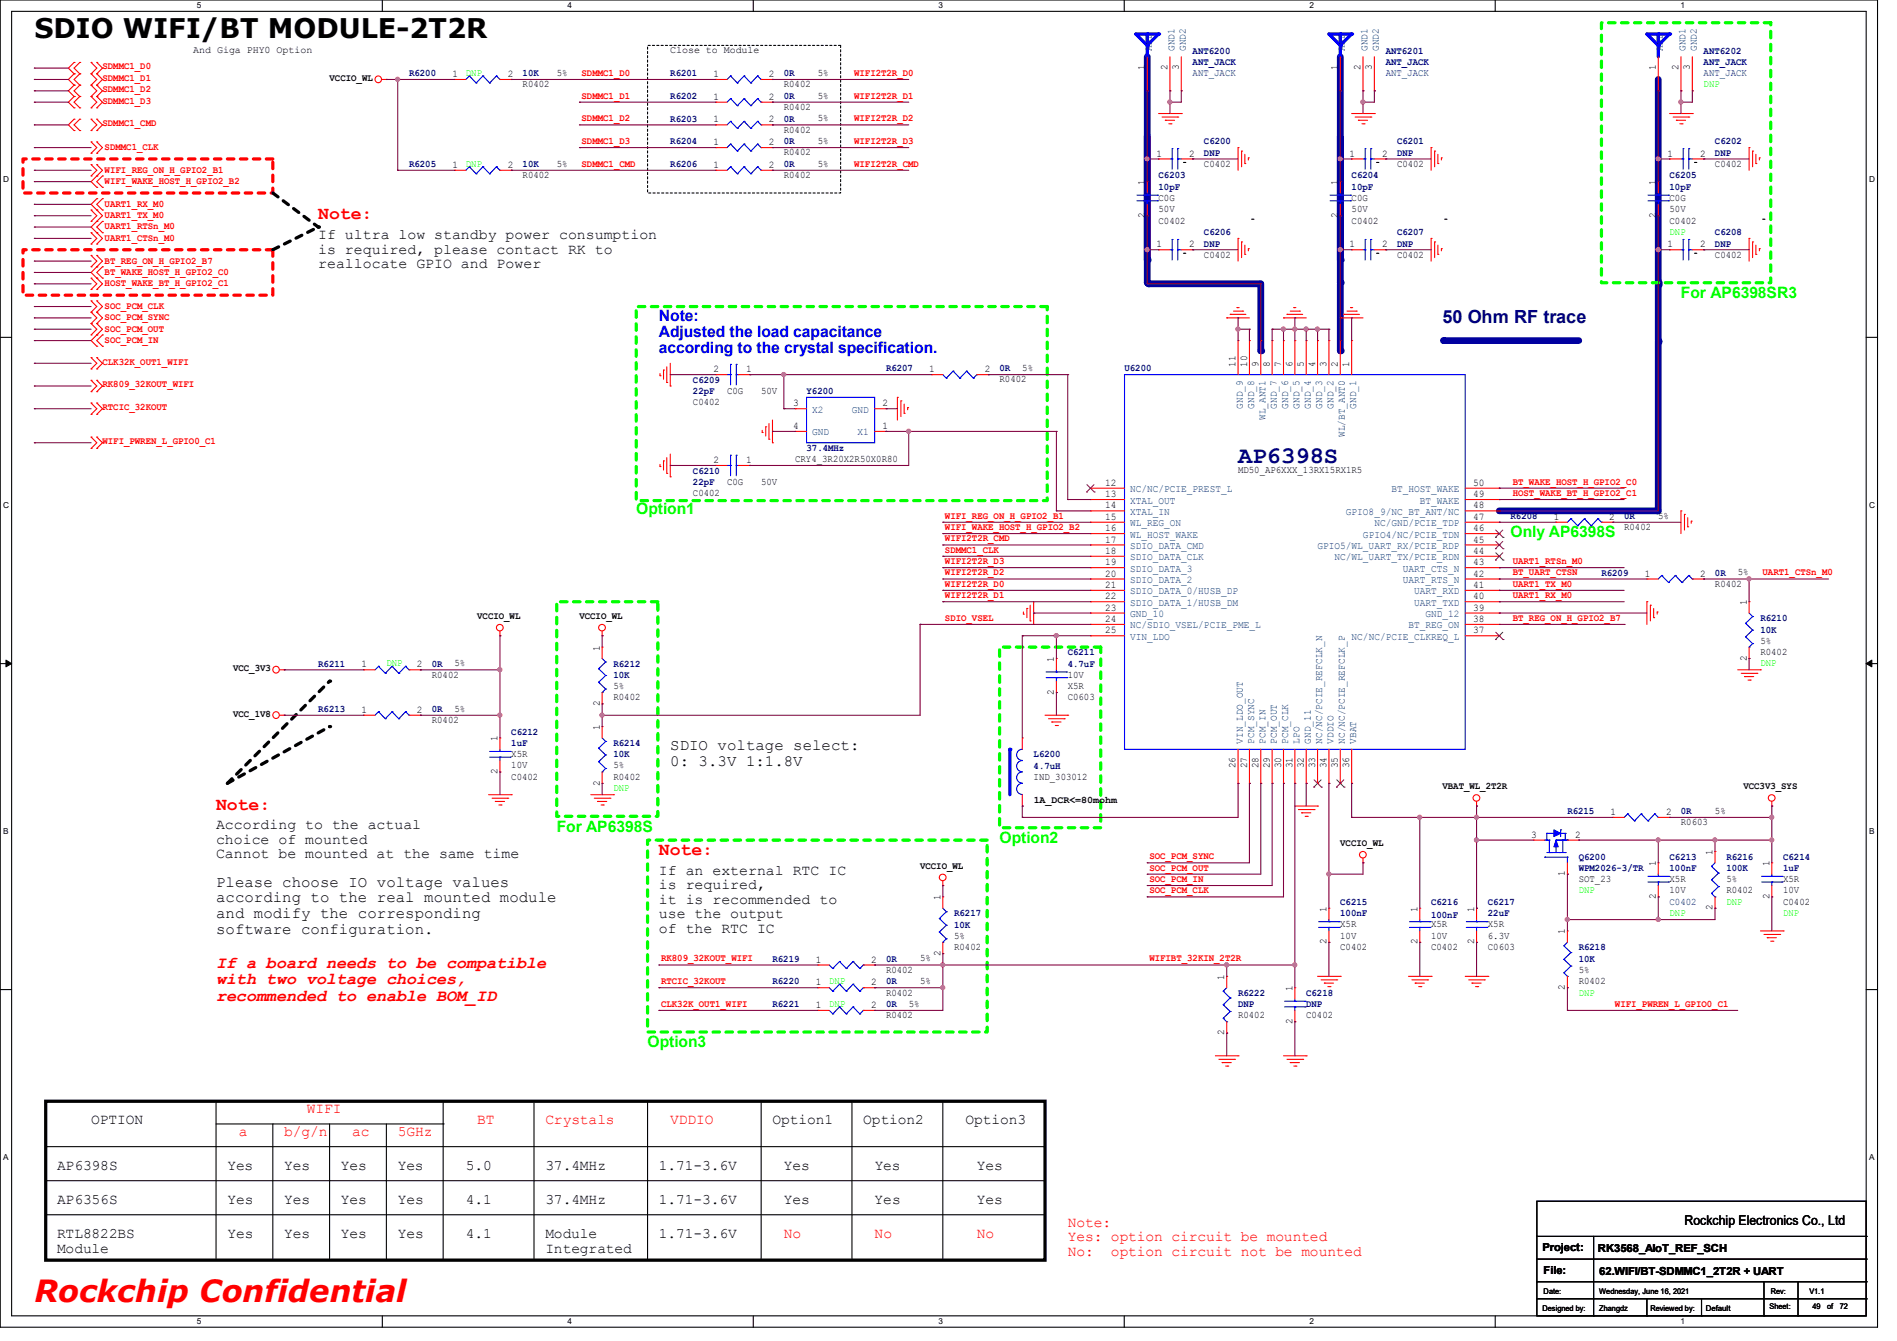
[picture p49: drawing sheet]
<svg xmlns="http://www.w3.org/2000/svg" width="297mm" height="210mm" viewBox="0 0 297 210" stroke-linecap="round" stroke-linejoin="round" font-family="sans-serif">
<defs><g id="words">
<text font-size="4.8" fill="#f00" x="5.4" y="204">Rockchip Confidential</text>
<text font-size="4.2" x="5.4" y="6">SDIO WIFI/BT MODULE-2T2R</text>
<text font-size="3.7" fill="#000080" x="193.8" y="72.5">AP6398S</text>
<g font-size="2.8" fill="#f00">
<text x="49.8" y="34.4">Note:</text>
<text x="33.8" y="126.8">Note:</text>
<text x="103.2" y="133.9">Note:</text>
</g>
<text font-size="2.8" fill="#000080" x="225.8" y="50.6">50 Ohm RF trace</text>
<g font-size="2.6" fill="#f00">
<text x="33.8" y="151.6">If a board needs to be compatible</text>
<text x="33.8" y="154.2">with two voltage choices,</text>
<text x="33.8" y="156.8">recommended to enable BOM_ID</text>
</g>
<g font-size="2.5" fill="#0f0">
<text x="263.2" y="46.7">For AP6398SR3</text>
<text x="99.6" y="80.5">Option1</text>
<text x="236.5" y="84">Only AP6398S</text>
<text x="87.2" y="130.3">For AP6398S</text>
<text x="156.5" y="132">Option2</text>
<text x="101.4" y="164">Option3</text>
</g>
<g font-size="2.5" fill="#00f">
<text x="103.2" y="50.2">Note:</text>
<text x="103.2" y="52.8">Adjusted the load capacitance</text>
<text x="103.2" y="55.3">according to the crystal specification.</text>
</g>
<g font-size="2.5">
<text x="104.9" y="117.5">SDIO voltage select:</text>
<text x="104.9" y="120">0: 3.3V 1:1.8V</text>
<text x="33.8" y="138.9">Please choose IO voltage values</text>
<text x="33.8" y="141.3">according to the real mounted module</text>
<text x="33.8" y="143.8">and modify the corresponding</text>
<text x="33.8" y="146.2">software configuration.</text>
</g>
<g font-size="2.3">
<text x="49.8" y="37.4">If ultra low standby power consumption</text>
<text x="49.8" y="39.7">is required, please contact RK to</text>
<text x="49.8" y="42">reallocate GPIO and Power</text>
<text x="33.8" y="129.9">According to the actual</text>
<text x="33.8" y="132.2">choice of mounted</text>
<text x="33.8" y="134.5">Cannot be mounted at the same time</text>
<text x="103.2" y="137">If an external RTC IC</text>
<text x="103.2" y="139.3">is required,</text>
<text x="103.2" y="141.6">it is recommended to</text>
<text x="103.2" y="143.8">use the output</text>
<text x="103.2" y="146.1">of the RTC IC</text>
<text x="14.3" y="176.1">OPTION</text>
<text x="120.9" y="176.1">Option1</text>
<text x="135.2" y="176.1">Option2</text>
<text x="151.2" y="176.1">Option3</text>
<text x="8.9" y="183.2">AP6398S</text>
<text x="35.6" y="183.2">Yes</text>
<text x="44.5" y="183.2">Yes</text>
<text x="53.4" y="183.2">Yes</text>
<text x="62.3" y="183.2">Yes</text>
<text x="72.9" y="183.2">5.0</text>
<text x="85.4" y="183.2">37.4MHz</text>
<text x="103.2" y="183.2">1.71-3.6V</text>
<text x="122.7" y="183.2">Yes</text>
<text x="137" y="183.2">Yes</text>
<text x="153" y="183.2">Yes</text>
<text x="8.9" y="188.6">AP6356S</text>
<text x="35.6" y="188.6">Yes</text>
<text x="44.5" y="188.6">Yes</text>
<text x="53.4" y="188.6">Yes</text>
<text x="62.3" y="188.6">Yes</text>
<text x="72.9" y="188.6">4.1</text>
<text x="85.4" y="188.6">37.4MHz</text>
<text x="103.2" y="188.6">1.71-3.6V</text>
<text x="122.7" y="188.6">Yes</text>
<text x="136.9" y="188.6">Yes</text>
<text x="153" y="188.6">Yes</text>
<text x="8.9" y="193.9">RTL8822BS</text>
<text x="8.9" y="196.2">Module</text>
<text x="35.6" y="193.9">Yes</text>
<text x="44.5" y="193.9">Yes</text>
<text x="53.4" y="193.9">Yes</text>
<text x="62.3" y="193.9">Yes</text>
<text x="72.9" y="193.9">4.1</text>
<text x="85.4" y="193.9">Module</text>
<text x="85.4" y="196.2">Integrated</text>
<text x="103.2" y="193.9">1.71-3.6V</text>
</g>
<g font-size="2.3" fill="#f00">
<text x="37.4" y="177.9">a</text>
<text x="44.5" y="177.9">b/g/n</text>
<text x="48" y="174.3">WIFI</text>
<text x="55.2" y="177.9">ac</text>
<text x="62.3" y="177.9">5GHz</text>
<text x="74.7" y="176.1">BT</text>
<text x="85.4" y="176.1">Crystals</text>
<text x="104.9" y="176.1">VDDIO</text>
<text x="122.7" y="193.9">No</text>
<text x="136.9" y="193.9">No</text>
<text x="152.9" y="193.9">No</text>
<text x="167.2" y="192.1">Note:</text>
<text x="167.2" y="194.4">Yes: option circuit be mounted</text>
<text x="167.2" y="196.7">No:</text>
<text x="173.9" y="196.7">option circuit not be mounted</text>
</g>
<text font-size="2.1" x="263.7" y="191.9">Rockchip Electronics Co., Ltd</text>
<g font-size="1.7">
<text x="241.5" y="196">Project:</text>
<text x="250.2" y="196.1">RK3568_AIoT_REF_SCH</text>
<text x="241.7" y="199.5">File:</text>
<text x="250.4" y="199.7">62.WIFI/BT-SDMMC1_2T2R + UART</text>
</g>
<g font-size="1.6" fill="#f00">
<text x="16" y="10.9">SDMMC1_D0</text>
<text x="91.1" y="11.9">SDMMC1_D0</text>
<text x="133.7" y="11.9">WIFI2T2R_D0</text>
<text x="16" y="12.7">SDMMC1_D1</text>
<text x="16" y="14.4">SDMMC1_D2</text>
<text x="16" y="16.2">SDMMC1_D3</text>
<text x="91.1" y="15.5">SDMMC1_D1</text>
<text x="133.7" y="15.5">WIFI2T2R_D1</text>
<text x="16" y="19.8">SDMMC1_CMD</text>
<text x="16.4" y="23.5">SDMMC1_CLK</text>
<text x="91.1" y="22.6">SDMMC1_D3</text>
<text x="91.1" y="19">SDMMC1_D2</text>
<text x="133.7" y="22.6">WIFI2T2R_D3</text>
<text x="133.7" y="19">WIFI2T2R_D2</text>
<text x="16.4" y="27.1">WIFI_REG_ON_H_GPIO2_B1</text>
<text x="16.4" y="28.8">WIFI_WAKE_HOST_H_GPIO2_B2</text>
<text x="91.1" y="26.1">SDMMC1_CMD</text>
<text x="133.7" y="26.1">WIFI2T2R_CMD</text>
<text x="16.4" y="32.4">UART1_RX_M0</text>
<text x="16.4" y="34.2">UART1_TX_M0</text>
<text x="16.4" y="35.9">UART1_RTSn_M0</text>
<text x="16.4" y="37.7">UART1_CTSn_M0</text>
<text x="16.4" y="41.3">BT_REG_ON_H_GPIO2_B7</text>
<text x="16.4" y="43.1">BT_WAKE_HOST_H_GPIO2_C0</text>
<text x="16.4" y="44.8">HOST_WAKE_BT_H_GPIO2_C1</text>
<text x="16.4" y="50.2">SOC_PCM_SYNC</text>
<text x="16.4" y="51.9">SOC_PCM_OUT</text>
<text x="16.4" y="48.4">SOC_PCM_CLK</text>
<text x="16.4" y="53.7">SOC_PCM_IN</text>
<text x="16" y="57.1">CLK32K_OUT1_WIFI</text>
<text x="16" y="60.7">RK809_32KOUT_WIFI</text>
<text x="16" y="64.2">RTCIC_32KOUT</text>
<text x="16" y="69.6">WIFI_PWREN_L_GPIO0_C1</text>
<text x="236.8" y="75.9">BT_WAKE_HOST_H_GPIO2_C0</text>
<text x="236.8" y="77.7">HOST_WAKE_BT_H_GPIO2_C1</text>
<text x="148" y="81.2">WIFI_REG_ON_H_GPIO2_B1</text>
<text x="148" y="83">WIFI_WAKE_HOST_H_GPIO2_B2</text>
<text x="148" y="84.8">WIFI2T2R_CMD</text>
<text x="148" y="88.3">WIFI2T2R_D3</text>
<text x="148" y="86.6">SDMMC1_CLK</text>
<text x="236.8" y="88.3">UART1_RTSn_M0</text>
<text x="148" y="90.1">WIFI2T2R_D2</text>
<text x="148" y="93.7">WIFI2T2R_D1</text>
<text x="148" y="91.9">WIFI2T2R_D0</text>
<text x="236.8" y="90.1">BT_UART_CTSN</text>
<text x="236.8" y="91.9">UART1_TX_M0</text>
<text x="236.8" y="93.7">UART1_RX_M0</text>
<text x="276" y="90.1">UART1_CTSn_M0</text>
<text x="148" y="97.2">SDIO_VSEL</text>
<text x="236.8" y="97.2">BT_REG_ON_H_GPIO2_B7</text>
<text x="180" y="134.6">SOC_PCM_SYNC</text>
<text x="180" y="136.4">SOC_PCM_OUT</text>
<text x="180" y="138.1">SOC_PCM_IN</text>
<text x="180" y="139.9">SOC_PCM_CLK</text>
<text x="103.5" y="150.6">RK809_32KOUT_WIFI</text>
<text x="103.5" y="154.1">RTCIC_32KOUT</text>
<text x="180" y="150.6">WIFIBT_32KIN_2T2R</text>
<text x="103.5" y="157.7">CLK32K_OUT1_WIFI</text>
<text x="252.9" y="157.7">WIFI_PWREN_L_GPIO0_C1</text>
</g>
<g font-size="1.6">
<text x="30.3" y="8.3">And Giga PHY0 Option</text>
<text x="87.2" y="11.9">5%</text>
<text x="104.9" y="8.3">Close to Module</text>
<text x="128.1" y="11.9">5%</text>
<text x="179.2" y="11" transform="rotate(-90 179.2 11)">1</text>
<text x="182.8" y="11" transform="rotate(-90 182.8 11)">2</text>
<text x="184.6" y="11" transform="rotate(-90 184.6 11)">3</text>
<text x="209.5" y="11" transform="rotate(-90 209.5 11)">1</text>
<text x="213" y="11" transform="rotate(-90 213 11)">2</text>
<text x="214.8" y="11" transform="rotate(-90 214.8 11)">3</text>
<text x="259.3" y="11" transform="rotate(-90 259.3 11)">1</text>
<text x="262.8" y="11" transform="rotate(-90 262.8 11)">2</text>
<text x="264.6" y="11" transform="rotate(-90 264.6 11)">3</text>
<text x="51.6" y="12.7">VCCIO_WL</text>
<text x="70.8" y="12.1">1</text>
<text x="79.5" y="12.1">2</text>
<text x="81.8" y="13.7">R0402</text>
<text x="111.7" y="12.1">1</text>
<text x="111.7" y="15.6">1</text>
<text x="120.4" y="12.1">2</text>
<text x="120.4" y="15.6">2</text>
<text x="122.7" y="13.7">R0402</text>
<text x="122.7" y="17.2">R0402</text>
<text x="128.1" y="15.5">5%</text>
<text x="111.7" y="22.7">1</text>
<text x="111.7" y="19.2">1</text>
<text x="120.4" y="22.7">2</text>
<text x="120.4" y="19.2">2</text>
<text x="122.7" y="20.8">R0402</text>
<text x="128.1" y="22.6">5%</text>
<text x="128.1" y="19">5%</text>
<text x="70.8" y="26.3">1</text>
<text x="79.5" y="26.3">2</text>
<text x="81.8" y="27.9">R0402</text>
<text x="87.2" y="26.1">5%</text>
<text x="111.7" y="26.3">1</text>
<text x="120.4" y="26.3">2</text>
<text x="122.7" y="24.3">R0402</text>
<text x="122.7" y="27.9">R0402</text>
<text x="128.1" y="26.1">5%</text>
<text x="179.2" y="29" transform="rotate(-90 179.2 29)">1</text>
<text x="181.1" y="24.5">1</text>
<text x="186.2" y="24.5">2</text>
<text x="188.5" y="26.1">C0402</text>
<text x="209.5" y="29" transform="rotate(-90 209.5 29)">1</text>
<text x="211.3" y="24.5">1</text>
<text x="216.4" y="24.5">2</text>
<text x="218.7" y="26.1">C0402</text>
<text x="259.3" y="29" transform="rotate(-90 259.3 29)">1</text>
<text x="261.1" y="24.5">1</text>
<text x="266.2" y="24.5">2</text>
<text x="268.5" y="26.1">C0402</text>
<text x="179.2" y="34.1" transform="rotate(-90 179.2 34.1)">2</text>
<text x="181.4" y="35">C0402</text>
<text x="181.4" y="31.5">C0G</text>
<text x="181.4" y="33.2">50V</text>
<text x="209.5" y="34.1" transform="rotate(-90 209.5 34.1)">2</text>
<text x="211.6" y="35">C0402</text>
<text x="211.6" y="31.5">C0G</text>
<text x="211.6" y="33.2">50V</text>
<text x="259.3" y="34.1" transform="rotate(-90 259.3 34.1)">2</text>
<text x="261.4" y="35">C0402</text>
<text x="261.4" y="31.5">C0G</text>
<text x="261.4" y="33.2">50V</text>
<text x="181.1" y="38.7">1</text>
<text x="186.2" y="38.7">2</text>
<text x="188.5" y="40.3">C0402</text>
<text x="211.3" y="38.7">1</text>
<text x="216.4" y="38.7">2</text>
<text x="218.7" y="40.3">C0402</text>
<text x="261.1" y="38.7">1</text>
<text x="266.2" y="38.7">2</text>
<text x="268.5" y="40.3">C0402</text>
<text x="111.7" y="58.3">2</text>
<text x="116.8" y="58.3">1</text>
<text x="145.5" y="58.3">1</text>
<text x="154.2" y="58.3">2</text>
<text x="156.5" y="59.9">R0402</text>
<text x="160.1" y="58.1">5%</text>
<text x="193.5" y="57.4" transform="rotate(-90 193.5 57.4)">11</text>
<text x="195.2" y="57.4" transform="rotate(-90 195.2 57.4)">10</text>
<text x="197" y="57.4" transform="rotate(-90 197 57.4)">9</text>
<text x="198.8" y="57.4" transform="rotate(-90 198.8 57.4)">8</text>
<text x="200.6" y="57.4" transform="rotate(-90 200.6 57.4)">7</text>
<text x="202.4" y="57.4" transform="rotate(-90 202.4 57.4)">6</text>
<text x="204.1" y="57.4" transform="rotate(-90 204.1 57.4)">5</text>
<text x="205.9" y="57.4" transform="rotate(-90 205.9 57.4)">4</text>
<text x="207.7" y="57.4" transform="rotate(-90 207.7 57.4)">3</text>
<text x="209.5" y="57.4" transform="rotate(-90 209.5 57.4)">2</text>
<text x="211.2" y="57.4" transform="rotate(-90 211.2 57.4)">1</text>
<text x="108.5" y="63.5">C0402</text>
<text x="113.8" y="61.7">C0G</text>
<text x="119.2" y="61.7">50V</text>
<text x="124.2" y="63.6">3</text>
<text x="138.2" y="63.6">2</text>
<text x="124.2" y="67.2">4</text>
<text x="138.2" y="67.2">1</text>
<text x="108.5" y="77.7">C0402</text>
<text x="111.7" y="72.5">2</text>
<text x="113.8" y="75.9">C0G</text>
<text x="116.8" y="72.5">1</text>
<text x="119.2" y="75.9">50V</text>
<text x="124.5" y="72.3">CRY4_3R20X2R50X0R80</text>
<text x="173.1" y="77.9">13</text>
<text x="173.1" y="76.1">12</text>
<text x="193.8" y="74.1">MD50_AP6XXX_13RX15RX1R5</text>
<text x="230.6" y="77.9">49</text>
<text x="230.6" y="76.1">50</text>
<text x="173.1" y="79.6">14</text>
<text x="173.1" y="83.2">16</text>
<text x="173.1" y="81.4">15</text>
<text x="230.6" y="83.2">46</text>
<text x="230.6" y="81.4">47</text>
<text x="230.6" y="79.6">48</text>
<text x="243.3" y="81.4">1</text>
<text x="252" y="81.4">2</text>
<text x="254.3" y="83">R0402</text>
<text x="259.6" y="81.2">5%</text>
<text x="173.1" y="86.7">18</text>
<text x="173.1" y="85">17</text>
<text x="173.1" y="88.5">19</text>
<text x="230.6" y="88.5">43</text>
<text x="230.6" y="86.7">44</text>
<text x="230.6" y="85">45</text>
<text x="173.1" y="93.9">22</text>
<text x="173.1" y="90.3">20</text>
<text x="173.1" y="92.1">21</text>
<text x="173.1" y="95.6">23</text>
<text x="230.6" y="95.6">39</text>
<text x="230.6" y="93.9">40</text>
<text x="230.6" y="90.3">42</text>
<text x="230.6" y="92.1">41</text>
<text x="257.5" y="90.3">1</text>
<text x="266.2" y="90.3">2</text>
<text x="268.5" y="91.9">R0402</text>
<text x="272.1" y="90.1">5%</text>
<text x="273.5" y="94.8" transform="rotate(-90 273.5 94.8)">1</text>
<text x="74.7" y="96.9">VCCIO_WL</text>
<text x="90.7" y="96.9">VCCIO_WL</text>
<text x="93.9" y="101.9" transform="rotate(-90 93.9 101.9)">1</text>
<text x="173.1" y="99.2">25</text>
<text x="173.1" y="97.4">24</text>
<text x="230.6" y="99.2">37</text>
<text x="230.6" y="97.4">38</text>
<text x="275.6" y="100.8">5%</text>
<text x="36.5" y="105.1">VCC_3V3</text>
<text x="56.6" y="104.5">1</text>
<text x="65.3" y="104.5">2</text>
<text x="67.6" y="106.1">R0402</text>
<text x="71.2" y="104.3">5%</text>
<text x="96.1" y="107.9">5%</text>
<text x="165" y="103.7" transform="rotate(-90 165 103.7)">1</text>
<text x="167.2" y="107.9">X5R</text>
<text x="167.2" y="106.1">10V</text>
<text x="273.5" y="103.5" transform="rotate(-90 273.5 103.5)">2</text>
<text x="275.6" y="102.6">R0402</text>
<text x="36.5" y="112.2">VCC_1V8</text>
<text x="56.6" y="111.6">1</text>
<text x="65.3" y="111.6">2</text>
<text x="67.6" y="113.2">R0402</text>
<text x="71.2" y="111.5">5%</text>
<text x="93.9" y="110.6" transform="rotate(-90 93.9 110.6)">2</text>
<text x="96.1" y="109.7">R0402</text>
<text x="165" y="108.8" transform="rotate(-90 165 108.8)">2</text>
<text x="167.2" y="109.7">C0603</text>
<text x="77.9" y="116.1" transform="rotate(-90 77.9 116.1)">1</text>
<text x="80.1" y="118.6">X5R</text>
<text x="93.9" y="114.3" transform="rotate(-90 93.9 114.3)">1</text>
<text x="77.9" y="121.2" transform="rotate(-90 77.9 121.2)">2</text>
<text x="80.1" y="122.1">C0402</text>
<text x="80.1" y="120.4">10V</text>
<text x="93.9" y="123" transform="rotate(-90 93.9 123)">2</text>
<text x="96.1" y="122.1">R0402</text>
<text x="96.1" y="120.4">5%</text>
<text x="161.8" y="122.1">IND_303012</text>
<text x="161.8" y="125.7">1A_DCR&lt;=80mohm</text>
<text x="193.5" y="120.4" transform="rotate(-90 193.5 120.4)">26</text>
<text x="195.2" y="120.4" transform="rotate(-90 195.2 120.4)">27</text>
<text x="197" y="120.4" transform="rotate(-90 197 120.4)">28</text>
<text x="198.8" y="120.4" transform="rotate(-90 198.8 120.4)">29</text>
<text x="200.6" y="120.4" transform="rotate(-90 200.6 120.4)">30</text>
<text x="202.4" y="120.4" transform="rotate(-90 202.4 120.4)">31</text>
<text x="204.1" y="120.4" transform="rotate(-90 204.1 120.4)">32</text>
<text x="205.9" y="120.4" transform="rotate(-90 205.9 120.4)">33</text>
<text x="207.7" y="120.4" transform="rotate(-90 207.7 120.4)">34</text>
<text x="209.5" y="120.4" transform="rotate(-90 209.5 120.4)">35</text>
<text x="211.2" y="120.4" transform="rotate(-90 211.2 120.4)">36</text>
<text x="225.8" y="123.6">VBAT_WL_2T2R</text>
<text x="273" y="123.6">VCC3V3_SYS</text>
<text x="239.7" y="131.2">3</text>
<text x="246.6" y="131.2">2</text>
<text x="252.2" y="127.6">1</text>
<text x="260.9" y="127.6">2</text>
<text x="263.2" y="129.2">R0603</text>
<text x="268.5" y="127.5">5%</text>
<text x="144.1" y="136.1">VCCIO_WL</text>
<text x="209.8" y="132.5">VCCIO_WL</text>
<text x="245" y="137.2" transform="rotate(-90 245 137.2)">1</text>
<text x="259.3" y="135.7" transform="rotate(-90 259.3 135.7)">1</text>
<text x="268.1" y="133.9" transform="rotate(-90 268.1 133.9)">1</text>
<text x="277" y="135.7" transform="rotate(-90 277 135.7)">1</text>
<text x="147.2" y="141" transform="rotate(-90 147.2 141)">1</text>
<text x="207.7" y="142.8" transform="rotate(-90 207.7 142.8)">1</text>
<text x="221.9" y="142.8" transform="rotate(-90 221.9 142.8)">1</text>
<text x="230.8" y="142.8" transform="rotate(-90 230.8 142.8)">1</text>
<text x="247.2" y="138.1">SOT_23</text>
<text x="259.3" y="140.8" transform="rotate(-90 259.3 140.8)">2</text>
<text x="261.4" y="138.1">X5R</text>
<text x="261.4" y="139.9">10V</text>
<text x="268.1" y="142.6" transform="rotate(-90 268.1 142.6)">2</text>
<text x="270.3" y="139.9">R0402</text>
<text x="270.3" y="138.1">5%</text>
<text x="277" y="140.8" transform="rotate(-90 277 140.8)">2</text>
<text x="279.2" y="141.7">C0402</text>
<text x="279.2" y="138.1">X5R</text>
<text x="279.2" y="139.9">10V</text>
<text x="147.2" y="149.7" transform="rotate(-90 147.2 149.7)">2</text>
<text x="149.4" y="148.8">R0402</text>
<text x="149.4" y="147">5%</text>
<text x="207.7" y="147.9" transform="rotate(-90 207.7 147.9)">2</text>
<text x="209.8" y="148.8">C0402</text>
<text x="209.8" y="145.2">X5R</text>
<text x="209.8" y="147">10V</text>
<text x="221.9" y="147.9" transform="rotate(-90 221.9 147.9)">2</text>
<text x="224.1" y="148.8">C0402</text>
<text x="224.1" y="145.2">X5R</text>
<text x="224.1" y="147">10V</text>
<text x="230.8" y="147.9" transform="rotate(-90 230.8 147.9)">2</text>
<text x="233" y="148.8">C0603</text>
<text x="233" y="145.2">X5R</text>
<text x="233" y="147">6.3V</text>
<text x="245" y="146.3" transform="rotate(-90 245 146.3)">1</text>
<text x="127.7" y="150.8">1</text>
<text x="127.7" y="154.3">1</text>
<text x="136.4" y="150.8">2</text>
<text x="136.4" y="154.3">2</text>
<text x="138.7" y="152.4">R0402</text>
<text x="138.7" y="155.9">R0402</text>
<text x="144.1" y="150.6">5%</text>
<text x="144.1" y="154.1">5%</text>
<text x="191.7" y="153.5" transform="rotate(-90 191.7 153.5)">1</text>
<text x="202.4" y="155.2" transform="rotate(-90 202.4 155.2)">1</text>
<text x="245" y="155" transform="rotate(-90 245 155)">2</text>
<text x="247.2" y="154.1">R0402</text>
<text x="247.2" y="152.4">5%</text>
<text x="127.7" y="157.9">1</text>
<text x="136.4" y="157.9">2</text>
<text x="138.7" y="159.5">R0402</text>
<text x="142.3" y="157.7">5%</text>
<text x="193.8" y="159.5">R0402</text>
<text x="202.4" y="160.4" transform="rotate(-90 202.4 160.4)">2</text>
<text x="204.5" y="159.5">C0402</text>
<text x="191.7" y="162.1" transform="rotate(-90 191.7 162.1)">2</text>
</g>
<g font-size="1.6" fill="#000080">
<text x="64" y="11.9">R6200</text>
<text x="81.8" y="11.9">10K</text>
<text x="104.9" y="11.9">R6201</text>
<text x="122.7" y="11.9">0R</text>
<text x="186.7" y="8.4">ANT6200</text>
<text x="186.7" y="10.2">ANT_JACK</text>
<text x="186.7" y="11.9">ANT_JACK</text>
<text x="217" y="8.4">ANT6201</text>
<text x="217" y="10.2">ANT_JACK</text>
<text x="217" y="11.9">ANT_JACK</text>
<text x="266.7" y="8.4">ANT6202</text>
<text x="266.7" y="10.2">ANT_JACK</text>
<text x="266.7" y="11.9">ANT_JACK</text>
<text x="104.9" y="15.5">R6202</text>
<text x="122.7" y="15.5">0R</text>
<text x="104.9" y="22.6">R6204</text>
<text x="104.9" y="19">R6203</text>
<text x="122.7" y="22.6">0R</text>
<text x="122.7" y="19">0R</text>
<text x="188.5" y="22.6">C6200</text>
<text x="218.7" y="22.6">C6201</text>
<text x="268.5" y="22.6">C6202</text>
<text x="64" y="26.2">R6205</text>
<text x="81.8" y="26.2">10K</text>
<text x="104.9" y="26.2">R6206</text>
<text x="122.7" y="26.2">0R</text>
<text x="181.4" y="27.9">C6203</text>
<text x="181.4" y="29.7">10pF</text>
<text x="188.5" y="24.4">DNP</text>
<text x="211.6" y="27.9">C6204</text>
<text x="211.6" y="29.7">10pF</text>
<text x="218.7" y="24.4">DNP</text>
<text x="261.4" y="27.9">C6205</text>
<text x="261.4" y="29.7">10pF</text>
<text x="268.5" y="24.4">DNP</text>
<text x="188.5" y="36.8">C6206</text>
<text x="188.5" y="38.6">DNP</text>
<text x="218.7" y="36.8">C6207</text>
<text x="218.7" y="38.6">DNP</text>
<text x="268.5" y="36.8">C6208</text>
<text x="268.5" y="38.6">DNP</text>
<text x="108.5" y="59.9">C6209</text>
<text x="138.7" y="58.2">R6207</text>
<text x="156.5" y="58.2">0R</text>
<text x="176.1" y="58.2">U6200</text>
<text x="108.5" y="61.7">22pF</text>
<text x="126.3" y="61.7">Y6200</text>
<text x="126.3" y="70.6">37.4MHz</text>
<text x="108.5" y="74.2">C6210</text>
<text x="108.5" y="75.9">22pF</text>
<text x="236.5" y="81.3">R6208</text>
<text x="254.3" y="81.3">0R</text>
<text x="250.7" y="90.2">R6209</text>
<text x="268.5" y="90.2">0R</text>
<text x="275.6" y="97.3">R6210</text>
<text x="275.6" y="99.1">10K</text>
<text x="49.8" y="104.4">R6211</text>
<text x="67.6" y="104.4">0R</text>
<text x="96.1" y="104.4">R6212</text>
<text x="96.1" y="106.2">10K</text>
<text x="167.2" y="102.6">C6211</text>
<text x="167.2" y="104.4">4.7uF</text>
<text x="49.8" y="111.5">R6213</text>
<text x="67.6" y="111.5">0R</text>
<text x="80.1" y="115.1">C6212</text>
<text x="80.1" y="116.8">1uF</text>
<text x="96.1" y="116.8">R6214</text>
<text x="96.1" y="118.6">10K</text>
<text x="161.8" y="118.6">L6200</text>
<text x="161.8" y="120.4">4.7uH</text>
<text x="245.4" y="127.5">R6215</text>
<text x="263.2" y="127.5">0R</text>
<text x="247.2" y="134.6">Q6200</text>
<text x="247.2" y="136.4">WPM2026-3/TR</text>
<text x="261.4" y="134.6">C6213</text>
<text x="261.4" y="136.4">100nF</text>
<text x="270.3" y="134.6">R6216</text>
<text x="270.3" y="136.4">100K</text>
<text x="279.2" y="134.6">C6214</text>
<text x="279.2" y="136.4">1uF</text>
<text x="149.4" y="143.5">R6217</text>
<text x="209.8" y="141.7">C6215</text>
<text x="209.8" y="143.5">100nF</text>
<text x="224.1" y="141.7">C6216</text>
<text x="224.1" y="143.8">100nF</text>
<text x="233" y="141.7">C6217</text>
<text x="233" y="143.5">22uF</text>
<text x="261.4" y="141.7">C0402</text>
<text x="149.4" y="145.3">10K</text>
<text x="247.2" y="148.8">R6218</text>
<text x="120.9" y="150.6">R6219</text>
<text x="120.9" y="154.2">R6220</text>
<text x="138.7" y="150.6">0R</text>
<text x="138.7" y="154.2">0R</text>
<text x="193.8" y="156">R6222</text>
<text x="204.5" y="156">C6218</text>
<text x="247.2" y="150.6">10K</text>
<text x="120.9" y="157.7">R6221</text>
<text x="138.7" y="157.7">0R</text>
<text x="193.8" y="157.7">DNP</text>
<text x="204.5" y="157.7">DNP</text>
</g>
<g font-size="1.6" fill="#0f0">
<text x="72.9" y="11.9">DNP</text>
<text x="266.7" y="13.7">DNP</text>
<text x="72.9" y="26.1">DNP</text>
<text x="261.4" y="36.8">DNP</text>
<text x="60.5" y="104.3">DNP</text>
<text x="275.6" y="104.3">DNP</text>
<text x="96.1" y="123.9">DNP</text>
<text x="247.2" y="139.9">DNP</text>
<text x="261.4" y="143.5">DNP</text>
<text x="270.3" y="141.7">DNP</text>
<text x="279.2" y="143.5">DNP</text>
<text x="129.8" y="154.1">DNP</text>
<text x="247.2" y="155.9">DNP</text>
<text x="129.8" y="157.7">DNP</text>
</g>
<g font-size="1.6" fill="#004080">
<text x="180.3" y="8" transform="rotate(-90 180.3 8)">ANT</text>
<text x="183.9" y="8" transform="rotate(-90 183.9 8)">GND1</text>
<text x="185.7" y="8" transform="rotate(-90 185.7 8)">GND2</text>
<text x="210.6" y="8" transform="rotate(-90 210.6 8)">ANT</text>
<text x="214.1" y="8" transform="rotate(-90 214.1 8)">GND1</text>
<text x="215.9" y="8" transform="rotate(-90 215.9 8)">GND2</text>
<text x="260.4" y="8" transform="rotate(-90 260.4 8)">ANT</text>
<text x="263.9" y="8" transform="rotate(-90 263.9 8)">GND1</text>
<text x="265.7" y="8" transform="rotate(-90 265.7 8)">GND2</text>
<text x="127.2" y="64.6">X2</text>
<text x="133.4" y="64.6">GND</text>
<text x="194.6" y="64" transform="rotate(-90 194.6 64)">GND_9</text>
<text x="196.3" y="64" transform="rotate(-90 196.3 64)">GND_8</text>
<text x="198.1" y="65.8" transform="rotate(-90 198.1 65.8)">WL_ANT1</text>
<text x="199.9" y="64" transform="rotate(-90 199.9 64)">GND_7</text>
<text x="201.7" y="64" transform="rotate(-90 201.7 64)">GND_6</text>
<text x="203.5" y="64" transform="rotate(-90 203.5 64)">GND_5</text>
<text x="205.2" y="64" transform="rotate(-90 205.2 64)">GND_4</text>
<text x="207" y="64" transform="rotate(-90 207 64)">GND_3</text>
<text x="208.8" y="64" transform="rotate(-90 208.8 64)">GND_2</text>
<text x="212.3" y="64" transform="rotate(-90 212.3 64)">GND_1</text>
<text x="127.2" y="68.2">GND</text>
<text x="134.3" y="68.2">X1</text>
<text x="210.6" y="68.5" transform="rotate(-90 210.6 68.5)">WL/BT_ANT0</text>
<text x="177" y="77.1">NC/NC/PCIE_PREST_L</text>
<text x="217.8" y="77.1">BT_HOST_WAKE</text>
<text x="177" y="78.9">XTAL_OUT</text>
<text x="177" y="80.6">XTAL_IN</text>
<text x="177" y="82.4">WL_REG_ON</text>
<text x="210.7" y="80.6">GPIO8_9/NC_BT_ANT/NC</text>
<text x="215.2" y="82.4">NC/GND/PCIE_TDP</text>
<text x="222.3" y="78.9">BT_WAKE</text>
<text x="177" y="87.8">SDIO_DATA_CLK</text>
<text x="177" y="86">SDIO_DATA_CMD</text>
<text x="177" y="84.2">WL_HOST_WAKE</text>
<text x="177" y="89.5">SDIO_DATA_3</text>
<text x="206.3" y="86">GPIO5/WL_UART_RX/PCIE_RDP</text>
<text x="209" y="87.8">NC/WL_UART_TX/PCIE_RDN</text>
<text x="213.4" y="84.2">GPIO4/NC/PCIE_TDN</text>
<text x="219.6" y="89.5">UART_CTS_N</text>
<text x="177" y="94.9">SDIO_DATA_1/HUSB_DM</text>
<text x="177" y="91.3">SDIO_DATA_2</text>
<text x="177" y="93.1">SDIO_DATA_0/HUSB_DP</text>
<text x="219.6" y="91.3">UART_RTS_N</text>
<text x="221.4" y="94.9">UART_TXD</text>
<text x="221.4" y="93.1">UART_RXD</text>
<text x="177" y="100.2">VIN_LDO</text>
<text x="177" y="98.4">NC/SDIO_VSEL/PCIE_PME_L</text>
<text x="177" y="96.6">GND_10</text>
<text x="211.6" y="100.2">NC/NC/PCIE_CLKREQ_L</text>
<text x="220.5" y="98.4">BT_REG_ON</text>
<text x="223.2" y="96.6">GND_12</text>
<text x="194.6" y="116.5" transform="rotate(-90 194.6 116.5)">VIN_LDO_OUT</text>
<text x="196.3" y="116.5" transform="rotate(-90 196.3 116.5)">PCM_SYNC</text>
<text x="198.1" y="116.5" transform="rotate(-90 198.1 116.5)">PCM_IN</text>
<text x="199.9" y="116.5" transform="rotate(-90 199.9 116.5)">PCM_OUT</text>
<text x="201.7" y="116.5" transform="rotate(-90 201.7 116.5)">PCM_CLK</text>
<text x="203.5" y="116.5" transform="rotate(-90 203.5 116.5)">LPO</text>
<text x="205.2" y="116.5" transform="rotate(-90 205.2 116.5)">GND_11</text>
<text x="207" y="116.5" transform="rotate(-90 207 116.5)">NC/NC/PCIE_REFCLK_N</text>
<text x="208.8" y="116.5" transform="rotate(-90 208.8 116.5)">VDDIO</text>
<text x="210.6" y="116.5" transform="rotate(-90 210.6 116.5)">NC/NC/PCIE_REFCLK_P</text>
<text x="212.3" y="116.5" transform="rotate(-90 212.3 116.5)">VBAT</text>
</g>
<g font-size="1.3">
<text x="30.8" y="1.3">5</text>
<text x="88.9" y="1.3">4</text>
<text x="146.9" y="1.3">3</text>
<text x="205" y="1.3">2</text>
<text x="263.1" y="1.3">1</text>
<text x=".5" y="28.4">D</text>
<text x="292.7" y="28.4">D</text>
<text x=".5" y="79.5">C</text>
<text x="292.7" y="79.5">C</text>
<text x=".5" y="130.6">B</text>
<text x="292.7" y="130.6">B</text>
<text x=".5" y="181.7">A</text>
<text x="292.7" y="181.7">A</text>
<text x="30.8" y="207.4">5</text>
<text x="88.9" y="207.4">4</text>
<text x="146.9" y="207.4">3</text>
<text x="205" y="207.4">2</text>
<text x="263.1" y="207.4">1</text>
</g>
<g font-size="1.2">
<text x="241.7" y="202.6">Date:</text>
<text x="250.4" y="202.6">Wednesday, June 16, 2021</text>
<text x="277.2" y="202.6">Rev:</text>
<text x="283.3" y="202.6">V1.1</text>
<text x="241.5" y="205.3">Designed by:</text>
<text x="250.4" y="205.3">Zhangdz</text>
<text x="258.4" y="205.3">Reviewed by:</text>
<text x="267.1" y="205.3">Default</text>
<text x="277.1" y="205.1">Sheet:</text>
<text x="283.8" y="205.1">49</text>
<text x="286.1" y="205.1">of</text>
<text x="288.1" y="205.1">72</text>
</g>
</g></defs>
<path d="M0 0h294v207.9h-294zM1.8 1.8h290.4v204.3h-290.4z" fill="none" stroke="#000" stroke-width=".17"/>
<g fill="#fff">
<path d="M30.8 .2h.7v1.4h-.7z"/>
<path d="M30.8 206.2h.7v1.4h-.7z"/>
</g>
<path d="M59.9 0v1.8M59.9 206.1v1.8" fill="none" stroke="#000" stroke-width=".17"/>
<g fill="#fff">
<path d="M88.9 .2h.6v1.4h-.6z"/>
<path d="M88.9 206.2h.6v1.4h-.6z"/>
</g>
<path d="M117.9 0v1.8M117.9 206.1v1.8" fill="none" stroke="#000" stroke-width=".17"/>
<g fill="#fff">
<path d="M146.9 .2h.7v1.4h-.7z"/>
<path d="M146.9 206.2h.7v1.4h-.7z"/>
</g>
<path d="M176 0v1.8M176 206.1v1.8" fill="none" stroke="#000" stroke-width=".17"/>
<g fill="#fff">
<path d="M205 .2h.7v1.4h-.7z"/>
<path d="M205 206.2h.7v1.4h-.7z"/>
</g>
<path d="M234.1 0v1.8M234.1 206.1v1.8" fill="none" stroke="#000" stroke-width=".17"/>
<g fill="#fff">
<path d="M263.1 .2h.7v1.4h-.7z"/>
<path d="M263.1 206.2h.7v1.4h-.7z"/>
<path d="M.5 27.3h.9v1.4h-.9z"/>
<path d="M292.7 27.3h.8v1.4h-.8z"/>
<path d="M.5 78.4h.9v1.4h-.9z"/>
<path d="M292.7 78.4h.8v1.4h-.8z"/>
</g>
<path d="M0 52.8h1.8M292.2 52.8h1.8" fill="none" stroke="#000" stroke-width=".17"/>
<g fill="#fff">
<path d="M.5 129.5h.8v1.4h-.8z"/>
<path d="M292.7 129.5h.8v1.4h-.8z"/>
</g>
<path d="M0 103.9h1.8M292.2 103.9h1.8" fill="none" stroke="#000" stroke-width=".17"/>
<path d="M.9 103.4l.9 .5-.9 .5zM292.2 103.9l.9-.5v1z" fill="#000" stroke="#000" stroke-width=".16"/>
<g fill="#fff">
<path d="M.5 180.5h.8v1.4h-.8z"/>
<path d="M292.7 180.5h.8v1.4h-.8z"/>
</g>
<path d="M0 155h1.8M292.2 155h1.8" fill="none" stroke="#000" stroke-width=".17"/>
<path d="M226 53.3h21.2" fill="none" stroke="#0000a0" stroke-width="1.1"/>
<circle cx="226" cy="53.3" r=".53" fill="#0000a0"/>
<path d="M185.3 25.4h.2M185.3 39.7h.2M185.5 25.4h.1M185.5 39.7h.1M196 34.3h.2M196.2 34.3h.1M215.5 25.4h.2M215.5 39.7h.2M215.7 25.4h.1M215.7 39.7h.1M226.2 34.3h.2M226.4 34.3h.1" fill="none" stroke="#000" stroke-width=".17"/>
<path d="M179.8 44.4h17.6" fill="none" stroke="#0000a0" stroke-width="1.1"/>
<circle cx="179.8" cy="44.4" r=".53" fill="#0000a0"/>
<path d="M209.8 44.4v10.5" fill="none" stroke="#0000a0" stroke-width="1.1"/>
<circle cx="209.8" cy="54.9" r=".53" fill="#0000a0"/>
<path d="M197.4 44.4v10.5" fill="none" stroke="#0000a0" stroke-width="1.1"/>
<circle cx="197.4" cy="54.9" r=".53" fill="#0000a0"/>
<path d="M209.8 21.3v23" fill="none" stroke="#0000a0" stroke-width="1.1"/>
<circle cx="209.8" cy="44.3" r=".53" fill="#0000a0"/>
<path d="M234.7 80h24.8" fill="none" stroke="#0000a0" stroke-width="1.1"/>
<circle cx="259.5" cy="80" r=".53" fill="#0000a0"/>
<path d="M179.6 21.3v23" fill="none" stroke="#0000a0" stroke-width="1.1"/>
<circle cx="179.6" cy="44.3" r=".53" fill="#0000a0"/>
<path d="M259.6 53.5v26.5" fill="none" stroke="#0000a0" stroke-width="1.1"/>
<circle cx="259.6" cy="53.5" r=".53" fill="#0000a0"/>
<path d="M259.6 44.6v8.7" fill="none" stroke="#0000a0" stroke-width="1.1"/>
<circle cx="259.6" cy="44.6" r=".53" fill="#0000a0"/>
<path d="M265.3 25.4h.2M265.3 39.7h.2M265.5 25.4h.1M265.5 39.7h.1M276 34.3h.2M276.2 34.3h.1" fill="none" stroke="#000" stroke-width=".17"/>
<path d="M259.6 12.4v31.9" fill="none" stroke="#0000a0" stroke-width="1.1"/>
<circle cx="259.6" cy="44.3" r=".53" fill="#0000a0"/>
<path d="M209.8 8.9v31.8" fill="none" stroke="#0000a0" stroke-width="1.1"/>
<circle cx="209.8" cy="40.7" r=".53" fill="#0000a0"/>
<path d="M179.6 8.9v31.8" fill="none" stroke="#0000a0" stroke-width="1.1"/>
<circle cx="179.6" cy="40.7" r=".53" fill="#0000a0"/>
<g fill="none" stroke="#000" stroke-width=".17">
<path d="M7.2 179.6h.1M7.2 179.6h156.4M33.8 176h35.6M33.8 172.5v24.9M42.7 176v21.4M51.6 176v21.4M60.5 176v21.4M69.4 176h.1M69.4 172.5v24.9M83.6 172.5v24.9M101.4 172.5v24.9M119.2 172.5v24.9"/>
<path d="M133.4 172.5v24.9M147.6 172.5v24.9M7.2 190.2h.1M7.2 184.9h.1M7.2 190.2h156.4M7.2 184.9h156.4M33.8 197.4h.1M42.7 197.4h.1M51.6 197.4h.1M60.5 197.4h.1M69.4 197.4h.1M83.6 197.4h.1"/>
<path d="M101.4 197.4h.1M119.2 197.4h.1M133.4 197.4h.1M147.6 197.4h.1M240.6 188.1h51.6v18h-51.6zM240.6 193.6h51.6M240.6 197.2h51.6M249.5 193.6v12.5M292.2 193.6h.1M292.2 197.2h.1M240.6 200.7h51.6M240.6 203.4h51.6"/>
<path d="M249.5 206.1h.1M257.9 206.1h.1M257.9 203.4v2.7M266.4 206.1h.1M266.4 203.4v2.7M276.2 206.1h.1M276.2 200.7v5.4M281.5 206.1h.1M281.5 200.7v5.4M292.2 200.7h.1M292.2 203.4h.1"/>
</g>
<path d="M7.2 172.5h156.4v24.9h-156.4z" fill="none" stroke="#000" stroke-width=".51"/>
<path d="M250.7 3.6h26.5v40.7h-26.5zM99.6 48h64.4v30.4h-64.4zM87.2 94.2h15.8v33.6h-15.8zM156.5 101.3h15.8v28.3h-15.8zM101.4 131.6h53.2v30h-53.2z" fill="none" stroke="#0f0" stroke-width=".51" stroke-dasharray="1 1"/>
<path d="M42.7 39.1l7.1-3.5M42.7 30.2l7.1 5.4M35.6 122.7l16-8.9M35.6 122.7l16-16" fill="none" stroke="#000" stroke-width=".51" stroke-dasharray="1 1"/>
<g fill="#000" stroke-dasharray="1 1">
<circle cx="49.8" cy="35.6" r=".25"/>
<circle cx="51.6" cy="113.8" r=".25"/>
<circle cx="51.6" cy="106.7" r=".25"/>
</g>
<path d="M3.6 39.1h39.1v7.1h-39.1zM3.6 24.9h39.1v5.3h-39.1z" fill="none" stroke="#f00" stroke-width=".51" stroke-dasharray="1 1"/>
<path d="M101.4 7.1h30.2v23.1h-30.2z" fill="none" stroke="#000" stroke-width=".17" stroke-dasharray=".3 .3"/>
<g fill="none" stroke="#f00" stroke-width=".17">
<path d="M11.6 18.7h.1M11.6 9.8h.1M11.6 11.6h.1M11.6 13.3h.1M11.6 15.1h.1M11.6 16.9h.1M11.6 18.7l-.9 .9 .9 .8M11.6 13.3l-.9 .9 .9 .9M11.6 9.8l-.9 .9 .9 .9M11.6 15.1l-.9 .9 .9 .9M11.6 11.6l-.9 .8 .9 .9M12.5 18.7h.1"/>
<path d="M12.5 11.6h.1M12.5 9.8h.1M12.5 13.3h.1M12.5 15.1h.1M12.5 16.9h.1M12.5 18.7l-.9 .9 .9 .8M12.5 15.1l-.9 .9 .9 .9M12.5 9.8l-.9 .9 .9 .9M12.5 11.6l-.9 .8 .9 .9M12.5 13.3l-.9 .9 .9 .9M14.3 18.7h.1M14.3 11.6h.1"/>
<path d="M14.3 9.8h.1M14.3 13.3h.1M14.3 15.1h.1M14.3 16.9h.1M14.3 15.1l.9 .9-.9 .9M14.3 18.7l.9 .9-.9 .8M14.3 13.3l.9 .9-.9 .9M14.3 9.8l.9 .9-.9 .9M14.3 11.6l.9 .8-.9 .9M15.2 18.7h.1M15.2 11.6h.1M15.2 9.8h.1"/>
<path d="M15.2 13.3h.1M15.2 15.1h.1M15.2 16.9h.1M15.2 13.3l.8 .9-.8 .9M15.2 18.7l.8 .9-.8 .8M15.2 15.1l.8 .9-.8 .9M15.2 9.8l.8 .9-.8 .9M15.2 11.6l.8 .8-.8 .9M59.8 12.4h.7M60.5 12.4h.1M71.2 12.4h.1M71.2 12.4h1.7"/>
<path d="M78.3 12.4h1.8M80.1 12.4h.1M181.4 17.8h3.6M181.9 18.3h2.5M182.5 18.8h.1M182.5 18.8h1.4M183 19.4h.3M183.3 19.4h.1M184.4 18.3h.1M185 17.8h.1M211.6 17.8h3.6M212.2 18.3h2.4"/>
<path d="M212.7 18.8h.1M212.7 18.8h1.4M213.2 19.4h.4M213.6 19.4h.1M214.6 18.3h.1M215.2 17.8h.1M261.4 17.8h3.6M262 18.3h2.4M262.5 18.8h.1M262.5 18.8h1.4M263 19.4h.4M263.4 19.4h.1"/>
<path d="M264.4 18.3h.1M265 17.8h.1M11.6 20.4h.1M12.5 20.4h.1M14.3 20.4h.1M14.3 27.6h.1M14.3 25.8h.1M14.3 34.7h.1M14.3 32.9h.1M14.3 38.2h.1M14.3 36.4h.1M14.3 24h.1"/>
<path d="M14.3 22.2h.1M14.3 22.2l.9 .9-.9 .9M14.3 25.8l.9 .9-.9 .9M14.3 32.9l.9 .9-.9 .9M14.3 36.4l.9 .9-.9 .9M15.2 20.4h.1M15.2 27.6h.1M15.2 25.8h.1M15.2 31.1h.1M15.2 32.9h.1M15.2 34.7h.1M15.2 36.4h.1"/>
<path d="M15.2 38.2h.1M15.2 24h.1M15.2 22.2h.1M15.2 29.3h.1M15.2 25.8l.8 .9-1.7 1.7 .9 .9M15.2 31.1l-.9 .9 1.7 1.8-1.7 1.8 1.7 1.7-.8 .9M15.2 22.2l.8 .9-.8 .9M16 32.9h.1M16 31.1h.1M16 36.4h.1M16 34.7h.1M16 29.3h.1"/>
<path d="M16 27.6h.1M16 31.1l-.8 .9 .8 .9M16 34.7l-.8 .9 .8 .8M16 27.6l-.8 .8 .8 .9M71.2 26.7h.1M71.2 26.7h1.7M78.3 26.7h1.8M80.1 26.7h.1M112.1 23.1h.1M112.1 23.1h1.7M119.2 23.1h1.7M120.9 23.1h.1"/>
<path d="M193.8 23.1h.1M193.8 37.3h.1M193.8 23.1v3.6M193.8 37.3v3.6M194.4 23.7h.1M194.4 37.9h.1M194.4 23.7v2.4M194.4 37.9v2.4M194.9 25.6h.1M194.9 39.8h.1M194.9 24.2v1.4M194.9 38.4v1.4"/>
<path d="M195.5 24.7h.1M195.5 38.9h.1M195.5 24.7v.4M195.5 38.9v.4M211.6 39.1h.1M211.6 39.1h1.8M215.2 39.1h1.8M217 39.1h.1M224.1 23.1h.1M224.1 37.3h.1M224.1 23.1v3.6M224.1 37.3v3.6"/>
<path d="M224.6 23.7h.1M224.6 37.9h.1M224.6 23.7v2.4M224.6 37.9v2.4M225.1 25.6h.1M225.1 39.8h.1M225.1 24.2v1.4M225.1 38.4v1.4M225.7 24.7h.1M225.7 38.9h.1M225.7 24.7v.4M225.7 38.9v.4"/>
<path d="M273.9 23.1h.1M273.9 37.3h.1M273.9 23.1v3.6M273.9 37.3v3.6M274.4 23.7h.1M274.4 37.9h.1M274.4 23.7v2.4M274.4 37.9v2.4M274.9 25.6h.1M274.9 39.8h.1M274.9 24.2v1.4M274.9 38.4v1.4"/>
<path d="M275.5 24.7h.1M275.5 38.9h.1M275.5 24.7v.4M275.5 38.9v.4M14.3 50.7h.1M14.3 48.9h.1M14.3 52.5h.1M14.3 47.1h.1M14.3 59.6h.1M14.3 57.8h.1M14.3 56h.1M14.3 41.8h.1"/>
<path d="M14.3 40h.1M14.3 45.3h.1M14.3 43.6h.1M14.3 48.9l.9 .9-.9 .9M14.3 50.7l.9 .9-.9 .9M14.3 47.1l.9 .9-.9 .9M14.3 59.6l.9 .9-.9 .8M14.3 56l.9 .9-.9 .9M14.3 40l.9 .9-.9 .9M14.3 43.6l.9 .8-.9 .9M15.2 50.7h.1M15.2 48.9h.1"/>
<path d="M15.2 52.5h.1M15.2 47.1h.1M15.2 54.2h.1M15.2 59.6h.1M15.2 57.8h.1M15.2 56h.1M15.2 41.8h.1M15.2 43.6h.1M15.2 40h.1M15.2 45.3h.1M15.2 48.9l.8 .9-.8 .9M15.2 50.7l.8 .9-1.7 1.7 .9 .9"/>
<path d="M15.2 47.1l.8 .9-.8 .9M15.2 59.6l.8 .9-.8 .8M15.2 56l.8 .9-.8 .9M15.2 41.8l-.9 .9 1.7 1.7-.8 .9M15.2 40l.8 .9-.8 .9M16 54.2h.1M16 52.5h.1M16 43.6h.1M16 41.8h.1M16 52.5l-.8 .8 .8 .9M16 41.8l-.8 .9 .8 .9M103.3 58.8h.1"/>
<path d="M103.3 58.5v.3M103.9 58h.1M103.9 58v1.4M104.4 59.9h.1M104.4 57.4v2.5M104.9 56.9v3.6M112.1 58.7h.1M112.1 58.7h1.7M115.6 58.7h1.8M117.4 58.7h.1M192.1 49.8h.1M192.1 49.8h3.5"/>
<path d="M192.6 49.2h.1M192.6 49.2h2.5M193.1 48.7h1.5M193.7 48.2h.1M193.7 48.2h.3M193.8 53.3h.1M193.8 53.3v5.4M194.6 48.7h.1M195.6 53.3h.1M195.6 53.3v5.4M197.4 53.3h.1M197.4 53.3v5.4"/>
<path d="M199.2 53.3h.1M199.2 53.3v5.4M201 49.8h.1M201 53.3h.1M201 49.8h3.5M201 53.3v5.4M201.5 49.2h.1M201.5 49.2h2.5M202 48.7h1.5M202.6 48.2h.1M202.6 48.2h.3M202.7 53.3h.1"/>
<path d="M202.7 53.3v5.4M203.5 48.7h.1M204.5 53.3h.1M204.5 53.3v5.4M206.3 53.3h.1M206.3 53.3v5.4M208.1 53.3h.1M208.1 53.3v5.4M209.8 49.8h.1M209.8 53.3h.1M209.8 49.8h3.6M209.8 53.3v5.4"/>
<path d="M210.4 49.2h.1M210.4 49.2h2.5M210.9 48.7h1.4M211.5 48.2h.1M211.5 48.2h.3M211.6 53.3h.1M211.6 53.3v5.4M212.3 48.7h.1M14.3 61.3h.1M14.3 64.9h.1M14.3 63.1h.1M14.3 70.2h.1"/>
<path d="M14.3 68.5h.1M14.3 63.1l.9 .9-.9 .9M14.3 68.5l.9 .8-.9 .9M15.2 61.3h.1M15.2 64.9h.1M15.2 63.1h.1M15.2 70.2h.1M15.2 68.5h.1M15.2 63.1l.8 .9-.8 .9M15.2 68.5l.8 .8-.8 .9M103.3 73.1h.1M103.3 72.7v.4"/>
<path d="M103.9 72.2h.1M103.9 72.2v1.4M104.4 74.1h.1M104.4 71.7v2.4M104.9 60.5h.1M104.9 74.7h.1M104.9 71.1v3.6M112.1 72.9h.1M112.1 72.9h1.7M115.6 72.9h1.8M117.4 72.9h.1M119.3 67.7h.1"/>
<path d="M119.3 67.4v.3M119.9 66.8h.1M119.9 66.8v1.5M120.4 68.8h.1M120.4 66.3v2.5M120.9 69.3h.1M120.9 65.8v3.5M140.5 62.2h.1M140.5 62.2v3.6M141.1 62.8h.1M141.1 62.8v2.4M141.6 64.7h.1"/>
<path d="M141.6 63.3v1.4M142.1 63.8h.1M142.1 63.8v.4M170.7 78.2h.1M170.7 76.5h.1M170.7 78.2h5.4M170.7 76.5h5.4M229.4 78.2h5.3M229.4 76.5h5.3M234.7 78.2h.1M234.7 76.5h.1M78.3 99.6h.1"/>
<path d="M78.3 98.8v.8M94.3 99.6h.1M94.3 98.8v.8M160.2 96.2h.1M160.2 95.8v.4M160.8 95.3h.1M160.8 95.3v1.4M161.3 97.2h.1M161.3 94.8v2.4M161.8 97.8h.1M161.8 94.2v3.6M170.7 99.6h.1"/>
<path d="M170.7 94.2h.1M170.7 97.8h.1M170.7 80h.1M170.7 87.1h.1M170.7 85.3h.1M170.7 83.6h.1M170.7 88.9h.1M170.7 81.8h.1M170.7 90.7h.1M170.7 92.5h.1M170.7 96h.1M170.7 99.6h5.4"/>
<path d="M170.7 96h5.4M170.7 97.8h5.4M170.7 94.2h5.4M170.7 80h5.4M170.7 87.1h5.4M170.7 85.3h5.4M170.7 83.6h5.4M170.7 88.9h5.4M170.7 81.8h5.4M170.7 90.7h5.4M170.7 92.5h5.4M229.4 99.6h5.3"/>
<path d="M229.4 96h5.3M229.4 97.8h5.3M229.4 94.2h5.3M229.4 80h5.3M229.4 87.1h5.3M229.4 85.3h5.3M229.4 83.6h5.3M229.4 88.9h5.3M229.4 81.8h5.3M229.4 90.7h5.3M229.4 92.5h5.3M234.7 99.6h.1"/>
<path d="M234.7 96h.1M234.7 97.8h.1M234.7 94.2h.1M234.7 90.7h.1M234.7 88.9h.1M234.7 92.5h.1M234.7 87.1h.1M234.7 85.3h.1M234.7 83.6h.1M234.7 81.8h.1M234.7 80h.1M257.9 94.2h.1"/>
<path d="M257.9 94.2v3.6M258.4 94.8h.1M258.4 94.8v2.4M258.9 96.7h.1M258.9 95.3v1.4M259.5 95.8h.1M259.5 95.8v.4M263.2 80h.1M263.2 80v3.6M263.7 80.6h.1M263.7 80.6v2.4M264.2 82.5h.1"/>
<path d="M264.2 81.1v1.4M264.8 81.6h.1M264.8 81.6v.4M43.8 112h.7M43.8 104.9h.7M44.5 112h.1M44.5 104.9h.1M94.3 113.8h.1M94.3 113.8v1.8M163.6 112h3.6M164.2 112.6h2.4M164.7 113.1h.1"/>
<path d="M164.7 113.1h1.4M165.2 113.6h.4M165.6 113.6h.1M166.6 112.6h.1M167.2 112h.1M193.8 117.3v5.4M195.6 117.3v5.4M197.4 117.3v5.4M199.2 117.3v5.4M201 117.3v5.4M202.7 117.3v5.4M204.5 117.3v5.4"/>
<path d="M206.3 117.3v5.4M208.1 117.3v5.4M209.8 117.3v5.4M211.6 117.3v5.4M272.1 104.9h3.5M272.6 105.5h2.5M273.1 106h.1M273.1 106h1.5M273.7 106.5h.3M274 106.5h.1M275.1 105.5h.1M275.6 104.9h.1"/>
<path d="M76.5 124.5h3.6M77 125h2.5M77.6 125.5h.1M77.6 125.5h1.4M78.1 126.1h.3M78.4 126.1h.1M79.5 125h.1M80.1 124.5h.1M92.5 124.5h3.6M93 125h2.5M93.6 125.5h.1M93.6 125.5h1.4"/>
<path d="M94.1 126.1h.3M94.3 122.7h.1M94.3 120.9v1.8M94.4 126.1h.1M95.5 125h.1M96.1 124.5h.1M147.6 138.7h.1M147.6 138v.7M193.8 122.7h.1M195.6 122.7h.1M197.4 122.7h.1M199.2 122.7h.1"/>
<path d="M201 122.7h.1M202.7 122.7h.1M202.7 126.2h3.6M203.3 126.8h2.4M203.8 127.3h.1M203.8 127.3h1.4M204.3 127.8h.4M204.5 122.7h.1M204.7 127.8h.1M205.7 126.8h.1M206.3 126.2h.1M206.3 122.7h.1"/>
<path d="M208.1 122.7h.1M209.8 122.7h.1M211.6 122.7h.1M213.4 135.1h.1M213.4 134.4v.7M231.2 126.2h.1M231.2 125.5v.7M252.5 128h.1M252.5 128h1.8M259.6 135.1h.1M259.6 128h1.8M259.6 135.1v1.8"/>
<path d="M259.6 138.7v1.8M261.4 128h.1M277.4 126.2h.1M277.4 125.5v.7M128.1 151.1h.1M128.1 154.7h.1M128.1 151.1h1.7M128.1 154.7h1.7M135.2 151.1h1.7M135.2 154.7h1.7M136.9 151.1h.1M136.9 154.7h.1"/>
<path d="M206.3 152.9h3.5M206.8 153.5h2.5M207.3 154h.1M207.3 154h1.5M207.9 154.5h.3M208.2 154.5h.1M209.3 153.5h.1M209.8 152.9h.1M220.5 152.9h3.6M221.1 153.5h2.4M221.6 154h.1M221.6 154h1.4"/>
<path d="M222.1 154.5h.4M222.5 154.5h.1M223.5 153.5h.1M224.1 152.9h.1M229.4 152.9h3.6M230 153.5h2.4M230.5 154h.1M230.5 154h1.4M231 154.5h.4M231.4 154.5h.1M232.4 153.5h.1M233 152.9h.1"/>
<path d="M259.6 140.5h.1M275.6 145.8h3.6M276.2 146.3h2.4M276.7 146.9h.1M276.7 146.9h1.4M277.2 147.4h.4M277.6 147.4h.1M278.6 146.3h.1M279.2 145.8h.1M190.3 165.4h3.5M190.8 165.9h2.5M191.3 166.4h.1"/>
<path d="M191.3 166.4h1.5M191.9 167h.3M192.2 167h.1M193.3 165.9h.1M193.8 165.4h.1M201 165.4h3.5M201.5 165.9h2.5M202 166.4h.1M202 166.4h1.5M202.6 167h.3M202.9 167h.1M204 165.9h.1"/>
<path d="M204.5 165.4h.1"/>
<circle cx="59.2" cy="12.4" r=".52"/>
<circle cx="78.3" cy="98.3" r=".52"/>
<circle cx="94.3" cy="98.3" r=".52"/>
<circle cx="43.2" cy="104.9" r=".52"/>
<circle cx="43.2" cy="112" r=".52"/>
<circle cx="147.6" cy="137.4" r=".52"/>
<circle cx="213.4" cy="133.9" r=".52"/>
<circle cx="231.2" cy="125" r=".52"/>
<circle cx="277.4" cy="125" r=".52"/>
</g>
<g fill="none" stroke="#00f" stroke-width=".17">
<path d="M73.5 11.9h.1M73.5 11.9l-.6 .5M73.5 11.9l1 1.1M74.5 13h.1M75.6 11.9h.1M75.6 11.9l-1.1 1.1M75.6 11.9l1.1 1.1M76.7 13h.1M77.7 11.9h.1M77.7 11.9l-1 1.1M77.7 11.9l.6 .5M78.3 12.4h.1"/>
<path d="M73.5 26.1h.1M73.5 26.1l-.6 .6M73.5 26.1l1 1.1M74.5 27.2h.1M75.6 26.1h.1M75.6 26.1l-1.1 1.1M75.6 26.1l1.1 1.1M76.7 27.2h.1M77.7 26.1h.1M77.7 26.1l-1 1.1M77.7 26.1l.6 .6M78.3 26.7h.1"/>
<path d="M114.4 22.6h.1M114.4 22.6l-.6 .5M114.4 22.6l1 1.1M115.4 23.7h.1M116.5 22.6h.1M116.5 22.6l-1.1 1.1M116.5 22.6l1.1 1.1M117.6 23.7h.1M118.6 22.6h.1M118.6 22.6l-1 1.1M118.6 22.6l.6 .5M119.2 23.1h.1"/>
<path d="M213.4 39.1h.3M213.7 39.1h.1M213.7 37.5h.1M213.7 37.5v3.2M214.6 37.5h.1M214.6 39.1h.1M214.6 39.1h.6M214.6 37.5v3.2M113.8 58.7h.6M114.4 57.1h.1M114.4 58.7h.1M114.4 57.1v3.2"/>
<path d="M115.3 58.7h.1M115.3 57.1h.1M115.3 58.7h.3M115.3 57.1v3.2M176.1 58.7h53.3v58.6h-53.3zM113.8 72.9h.6M114.4 71.3h.1M114.4 72.9h.1M114.4 71.3v3.2M115.3 72.9h.1M115.3 71.3h.1M115.3 71.3v3.2"/>
<path d="M115.3 72.9h.3M93.7 117.2h.1M93.7 119.3h.1M93.7 117.2l1.1 1M93.7 119.3l1.1 1.1M94.3 115.6l.5 .5M94.8 116.1h.1M94.8 118.2h.1M94.8 116.1l-1.1 1.1M94.8 118.2l-1.1 1.1M94.3 120.9h.1M94.8 120.4h.1"/>
<path d="M94.8 120.4l-.5 .5M254.8 127.5h.1M254.8 127.5l-.5 .5M254.8 127.5l1.1 1.1M255.9 128.6h.1M257 127.5h.1M257 127.5l-1.1 1.1M257 127.5l1 1.1M258 128.6h.1M258 138.1h3.2M258 137.2h3.2M259.1 127.5h.1"/>
<path d="M259.1 127.5l-1.1 1.1M259.1 127.5l.5 .5M259.6 128h.1M259.6 137.2h.1M259.6 138.1h.1M259.6 136.9v.3M259.6 138.1v.6M261.2 138.1h.1M261.2 137.2h.1M129.8 151.1l.6 .6M129.8 154.7l.6 .5M130.4 151.7h.1"/>
<path d="M130.4 155.2h.1M131.4 150.6h.1M131.4 154.1h.1M131.4 150.6l-1 1.1M131.4 150.6l1.1 1.1M131.4 154.1l-1 1.1M131.4 154.1l1.1 1.1M132.5 151.7h.1M132.5 155.2h.1M133.6 150.6h.1M133.6 154.1h.1M133.6 150.6l-1.1 1.1"/>
<path d="M133.6 150.6l1 1.1M133.6 154.1l-1.1 1.1M133.6 154.1l1 1.1M134.6 151.7h.1M134.6 155.2h.1M135.2 151.1h.1M135.2 154.7h.1M135.2 151.1l-.6 .6M135.2 154.7l-.6 .5"/>
</g>
<g fill="none" stroke="#804000" stroke-width=".16">
<path d="M170.1 77h.1M170.2 75.9l1.1 1.1M171.3 75.9l-1.2 1.1M171.3 77h.1M234.1 87.7h.1M234.1 85.9h.1M234.1 84.2h.1M234.2 99l1.1 1.2M234.2 86.6l1.1 1.1M234.2 84.8l1.1 1.1M234.2 83l1.1 1.2M235.3 99l-1.2 1.2"/>
<path d="M235.3 86.6l-1.2 1.1M235.3 84.8l-1.2 1.1M235.3 83l-1.2 1.2M235.3 87.7h.1M235.3 85.9h.1M235.3 84.2h.1M234.1 100.2h.1M235.3 100.2h.1M205.7 123.3h.1M205.7 122.1l1.2 1.2M206.8 122.1l-1.1 1.2M206.9 123.3h.1"/>
<path d="M209.3 123.3h.1M209.3 122.1l1.1 1.2M210.4 122.1l-1.1 1.2M210.4 123.3h.1"/>
</g>
<path d="M209.8 5.3v3.6" fill="none" stroke="#00f" stroke-width=".51"/>
<circle cx="209.8" cy="5.3" r=".25" fill="#00f"/>
<path d="M208.1 5.3h3.5" fill="none" stroke="#00f" stroke-width=".51"/>
<circle cx="211.6" cy="5.3" r=".25" fill="#00f"/>
<path d="M211.6 5.3l-1.8 1.8" fill="none" stroke="#00f" stroke-width=".51"/>
<circle cx="209.8" cy="7.1" r=".25" fill="#00f"/>
<path d="M208.1 5.3l1.7 1.8" fill="none" stroke="#00f" stroke-width=".51"/>
<circle cx="209.8" cy="7.1" r=".25" fill="#00f"/>
<path d="M209.8 14.2h.1M209.8 8.9v5.3M213.4 14.2h.1M213.4 8.9v5.3M215.2 14.2h.1M215.2 8.9v5.3" fill="none" stroke="#f00" stroke-width=".17"/>
<path d="M160.1 119.1a.87 .87 0 0 0-.9 .9 .87 .87 0 0 0 .9 .9M160.1 117.3a.87 .87 0 0 0-.9 .9 .87 .87 0 0 0 .9 .9M160.1 122.7a.87 .87 0 0 0-.9 .8 .87 .87 0 0 0 .9 .9M160.1 120.9a.87 .87 0 0 0-.9 .9 .87 .87 0 0 0 .9 .8" fill="none" stroke="#00f" stroke-width=".17"/>
<path d="M158.1 117.3v7.2" fill="none" stroke="#00f" stroke-width=".51"/>
<circle cx="158.1" cy="117.3" r=".25" fill="#00f"/>
<g fill="none" stroke="#f00" stroke-width=".17">
<path d="M112.1 12.4h.1M112.1 19.6h.1M112.1 12.4h1.7M112.1 19.6h1.7M119.2 12.4h1.7M119.2 19.6h1.7M120.9 12.4h.1M120.9 19.6h.1M181.4 24.9h.1M181.4 24.9h1.8M185 24.9h1.7M186.7 24.9h.1"/>
<path d="M211.6 24.9h.1M211.6 24.9h1.8M215.2 24.9h1.8M217 24.9h.1M160.1 115.6h.1M160.1 115.6v1.7M160.1 126.2h.1M160.1 124.5v1.7M240.1 131.6h.1M240.1 131.6h1.8M245.4 136.9h.1M245.4 135.1v1.8"/>
<path d="M245.4 131.6h1.8M247.2 131.6h.1M268.5 133.3h.1M268.5 133.3v1.8M277.4 135.1h.1M277.4 135.1v1.8M277.4 138.7v1.8M202.7 154.7h.1M202.7 154.7v1.8M202.7 158.2v1.8M268.5 142.2h.1M268.5 140.5v1.7"/>
<path d="M277.4 140.5h.1M202.7 160h.1"/>
</g>
<g fill="none" stroke="#00f" stroke-width=".17">
<path d="M114.4 11.9h.1M114.4 19h.1M114.4 11.9l-.6 .5M114.4 11.9l1 1.1M114.4 19l-.6 .6M114.4 19l1 1.1M115.4 13h.1M116.5 11.9h.1M116.5 19h.1M116.5 11.9l-1.1 1.1M116.5 11.9l1.1 1.1M116.5 19l-1.1 1.1"/>
<path d="M116.5 19l1.1 1.1M117.6 13h.1M118.6 11.9h.1M118.6 19h.1M118.6 11.9l-1 1.1M118.6 11.9l.6 .5M118.6 19l-1 1.1M118.6 19l.6 .6M119.2 12.4h.1M119.2 19.6h.1M115.4 20.1h.1M117.6 20.1h.1"/>
<path d="M183.2 24.9h.3M183.5 24.9h.1M183.5 23.3h.1M183.5 23.3v3.2M184.4 23.3h.1M184.4 24.9h.1M184.4 24.9h.6M184.4 23.3v3.2M213.4 24.9h.3M213.7 24.9h.1M213.7 23.3h.1M213.7 23.3v3.2"/>
<path d="M214.6 23.3h.1M214.6 24.9h.1M214.6 24.9h.6M214.6 23.3v3.2M241.9 134.2h.1M241.9 131.6h.7M241.9 134.2h3.5M242.2 131.6h.1M242.2 130.5h.1M242.2 133.5h.7M242.2 130.5v1.1M242.2 130.5h1.1"/>
<path d="M242.6 133.5h.1M242.6 131.6h.1M242.6 131.6v1.9M242.9 133.5h.1M243.1 133.5h1.1M243.3 130.5h.1M243.6 131.6h.1M243.6 132.5h.1M243.6 131.6h1.8M243.6 131.6v.7M243.6 132.5v1M244.2 133.5h.1"/>
<path d="M244.3 130h.1M244.3 133.5h.8M244.3 130.5h.8M244.3 130v1M244.7 131.6h.1M244.7 131.6v1.9M245.1 133.5h.1M245.1 130.5h.1M245.1 131.6h.1M245.1 130.5v1.1M245.4 131.6h.1M245.4 134.2h.1"/>
<path d="M245.4 134.2v.9M268 135.7h.1M268 137.8h.1M268 139.9h.1M268 135.7l1.1 1M268 137.8l1.1 1.1M268 139.9l.5 .6M268.5 135.1l-.5 .6M269.1 136.7h.1M269.1 138.9h.1M269.1 136.7l-1.1 1.1M269.1 138.9l-1.1 1"/>
<path d="M275.8 138.1h3.2M275.8 137.2h3.2M277.4 137.2h.1M277.4 138.1h.1M277.4 136.9v.3M277.4 138.1v.6M279 138.1h.1M279 137.2h.1M201.1 157.7h3.2M201.1 156.8h3.2M202.7 156.8h.1M202.7 157.7h.1"/>
<path d="M202.7 156.5v.3M202.7 157.7v.5M204.3 157.7h.1M204.3 156.8h.1M268.5 140.5h.1"/>
</g>
<g fill="#00f" stroke="#00f" stroke-width=".17">
<path d="M243.6 131.6l.4 1h-.7z"/>
<path d="M243.3 130l1 .5-1 .5z"/>
</g>
<path d="M179.6 5.3v3.6" fill="none" stroke="#00f" stroke-width=".51"/>
<circle cx="179.6" cy="5.3" r=".25" fill="#00f"/>
<path d="M177.8 5.3h3.6" fill="none" stroke="#00f" stroke-width=".51"/>
<circle cx="181.4" cy="5.3" r=".25" fill="#00f"/>
<path d="M181.4 5.3l-1.8 1.8" fill="none" stroke="#00f" stroke-width=".51"/>
<circle cx="179.6" cy="7.1" r=".25" fill="#00f"/>
<path d="M177.8 5.3l1.8 1.8" fill="none" stroke="#00f" stroke-width=".51"/>
<circle cx="179.6" cy="7.1" r=".25" fill="#00f"/>
<g fill="none" stroke="#f00" stroke-width=".17">
<path d="M112.1 16h.1M112.1 16h1.7M119.2 16h1.7M120.9 16h.1M179.6 14.2h.1M179.6 8.9v5.3M183.2 14.2h.1M183.2 8.9v5.3M185 14.2h.1M185 8.9v5.3M112.1 26.7h.1M112.1 26.7h1.7"/>
<path d="M119.2 26.7h1.7M120.9 26.7h.1M179.6 28.4h.1M179.6 33.8h.1M179.6 28.4v1.8M179.6 32v1.8M209.8 28.4h.1M209.8 33.8h.1M209.8 28.4v1.8M209.8 32v1.8M259.6 28.4h.1M259.6 33.8h.1"/>
<path d="M259.6 28.4v1.8M259.6 32v1.8M261.4 24.9h.1M261.4 39.1h.1M261.4 24.9h1.8M261.4 39.1h1.8M265 24.9h1.7M265 39.1h1.7M266.7 24.9h.1M266.7 39.1h.1M124.5 64h.1M124.5 67.6h.1"/>
<path d="M124.5 67.6h1.8M124.5 64h1.8M136.9 67.6h1.8M136.9 64h1.8M138.7 67.6h.1M138.7 64h.1M243.6 81.8h.1M243.6 81.8h1.8M250.7 81.8h1.8M252.5 81.8h.1M257.9 90.7h.1M257.9 90.7h1.7"/>
<path d="M265 90.7h1.7M266.7 90.7h.1M56.9 104.9h.1M56.9 104.9h1.8M64.1 104.9h1.7M65.8 104.9h.1M78.3 115.6h.1M78.3 115.6v1.7M78.3 119.1v1.8M94.3 101.3h.1M94.3 110.2h.1M94.3 101.3v1.8"/>
<path d="M94.3 108.5v1.7M165.4 103.1h.1M165.4 108.5h.1M165.4 103.1v1.8M165.4 106.7v1.8M78.3 120.9h.1M128.1 158.2h.1M128.1 158.2h1.7M135.2 158.2h1.7M136.9 158.2h.1M147.6 140.5h.1M147.6 149.4h.1"/>
<path d="M147.6 140.5v1.7M147.6 147.6v1.8M192.1 152.9h.1M192.1 152.9v1.8M208.1 142.2h.1M208.1 147.6h.1M208.1 142.2v1.8M208.1 145.8v1.8M222.3 142.2h.1M222.3 147.6h.1M222.3 142.2v1.8M222.3 145.8v1.8"/>
<path d="M231.2 142.2h.1M231.2 147.6h.1M231.2 142.2v1.8M231.2 145.8v1.8M245.4 145.8h.1M245.4 154.7h.1M245.4 145.8v1.8M245.4 152.9v1.8M192.1 161.8h.1M192.1 160v1.8"/>
</g>
<g fill="none" stroke="#00f" stroke-width=".17">
<path d="M114.4 15.5h.1M114.4 15.5l-.6 .5M114.4 15.5l1 1.1M115.4 16.6h.1M116.5 15.5h.1M116.5 15.5l-1.1 1.1M116.5 15.5l1.1 1.1M117.6 16.6h.1M118.6 15.5h.1M118.6 15.5l-1 1.1M118.6 15.5l.6 .5M119.2 16h.1"/>
<path d="M114.4 26.1h.1M114.4 26.1l-.6 .6M114.4 26.1l1 1.1M115.4 27.2h.1M116.5 26.1h.1M116.5 26.1l-1.1 1.1M116.5 26.1l1.1 1.1M117.6 27.2h.1M118.6 26.1h.1M118.6 26.1l-1 1.1M118.6 26.1l.6 .6M119.2 26.7h.1"/>
<path d="M178 31.5h3.2M178 30.6h3.2M179.6 30.6h.1M179.6 31.5h.1M179.6 30.2v.4M179.6 31.5v.5M181.2 31.5h.1M181.2 30.6h.1M208.2 31.5h3.3M208.2 30.6h3.3M209.8 30.6h.1M209.8 31.5h.1"/>
<path d="M209.8 30.2v.4M209.8 31.5v.5M211.5 31.5h.1M211.5 30.6h.1M258 31.5h3.2M258 30.6h3.2M259.6 30.6h.1M259.6 31.5h.1M259.6 30.2v.4M259.6 31.5v.5M261.2 31.5h.1M261.2 30.6h.1"/>
<path d="M263.2 24.9h.3M263.2 39.1h.3M263.5 24.9h.1M263.5 23.3h.1M263.5 39.1h.1M263.5 37.5h.1M263.5 23.3v3.2M263.5 37.5v3.2M264.4 23.3h.1M264.4 24.9h.1M264.4 37.5h.1M264.4 39.1h.1"/>
<path d="M264.4 24.9h.6M264.4 23.3v3.2M264.4 37.5v3.2M264.4 39.1h.6M126.3 62.2h10.6v7.1h-10.6zM246 81.2h.1M246 81.2l-.6 .6M246 81.2l1 1.1M247 82.3h.1M248.1 81.2h.1M248.1 81.2l-1.1 1.1M248.1 81.2l1 1.1"/>
<path d="M249.1 82.3h.1M250.2 81.2h.1M250.2 81.2l-1.1 1.1M250.2 81.2l.5 .6M250.7 81.8h.1M260.2 90.1h.1M260.2 90.1l-.6 .6M260.2 90.1l1 1.1M261.2 91.2h.1M262.3 90.1h.1M262.3 90.1l-1.1 1.1M262.3 90.1l1.1 1.1"/>
<path d="M263.4 91.2h.1M264.4 90.1h.1M264.4 90.1l-1 1.1M264.4 90.1l.6 .6M265 90.7h.1M59.3 104.4h.1M59.3 104.4l-.6 .5M59.3 104.4l1 1.1M60.3 105.5h.1M61.4 104.4h.1M61.4 104.4l-1.1 1.1M61.4 104.4l1 1.1"/>
<path d="M62.4 105.5h.1M63.5 104.4h.1M63.5 104.4l-1.1 1.1M63.5 104.4l.6 .5M64.1 104.9h.1M76.7 118.6h3.2M76.7 117.7h3.2M78.3 117.7h.1M78.3 118.6h.1M78.3 117.3v.4M78.3 118.6v.5M79.9 118.6h.1"/>
<path d="M79.9 117.7h.1M93.7 104.7h.1M93.7 106.8h.1M93.7 104.7l1.1 1.1M93.7 106.8l1.1 1.1M94.3 108.5h.1M94.3 103.1l.5 .6M94.8 103.7h.1M94.8 105.8h.1M94.8 107.9h.1M94.8 103.7l-1.1 1M94.8 105.8l-1.1 1"/>
<path d="M94.8 107.9l-.5 .6M163.8 106.1h3.2M163.8 105.2h3.2M165.4 105.2h.1M165.4 106.1h.1M165.4 104.9v.3M165.4 106.1v.6M167 106.1h.1M167 105.2h.1M129.8 158.2l.6 .6M130.4 158.8h.1M131.4 157.7h.1"/>
<path d="M131.4 157.7l-1 1.1M131.4 157.7l1.1 1.1M132.5 158.8h.1M133.6 157.7h.1M133.6 157.7l-1.1 1.1M133.6 157.7l1 1.1M134.6 158.8h.1M135.2 158.2h.1M135.2 158.2l-.6 .6M147.1 143.8h.1M147.1 146h.1M147.1 143.8l1.1 1.1"/>
<path d="M147.1 146l1.1 1M147.6 147.6h.1M147.6 142.2l.6 .6M148.2 142.8h.1M148.2 144.9h.1M148.2 147h.1M148.2 142.8l-1.1 1M148.2 144.9l-1.1 1.1M148.2 147l-.6 .6M191.5 155.2h.1M191.5 157.4h.1M191.5 159.5h.1"/>
<path d="M191.5 155.2l1.1 1.1M191.5 157.4l1.1 1M191.5 159.5l.6 .5M192.1 154.7l-.6 .5M192.6 156.3h.1M192.6 158.4h.1M192.6 156.3l-1.1 1.1M192.6 158.4l-1.1 1.1M206.5 145.2h3.2M206.5 144.4h3.2M208.1 144.4h.1M208.1 145.2h.1"/>
<path d="M208.1 144v.4M208.1 145.2v.6M209.7 145.2h.1M209.7 144.4h.1M220.7 145.2h3.2M220.7 144.4h3.2M222.3 144.4h.1M222.3 145.2h.1M222.3 144v.4M222.3 145.2v.6M223.9 145.2h.1M223.9 144.4h.1"/>
<path d="M229.6 145.2h3.2M229.6 144.4h3.2M231.2 144.4h.1M231.2 145.2h.1M231.2 144v.4M231.2 145.2v.6M232.8 145.2h.1M232.8 144.4h.1M244.9 148.1h.1M244.9 150.2h.1M244.9 152.4h.1M244.9 148.1l1.1 1.1"/>
<path d="M244.9 150.2l1.1 1.1M244.9 152.4l.5 .5M245.4 152.9h.1M245.4 147.6l-.5 .5M246 149.2h.1M246 151.3h.1M246 149.2l-1.1 1M246 151.3l-1.1 1.1M192.1 160h.1"/>
</g>
<path d="M259.6 5.3v3.6" fill="none" stroke="#00f" stroke-width=".51"/>
<circle cx="259.6" cy="5.3" r=".25" fill="#00f"/>
<path d="M257.9 5.3h3.5" fill="none" stroke="#00f" stroke-width=".51"/>
<circle cx="261.4" cy="5.3" r=".25" fill="#00f"/>
<path d="M261.4 5.3l-1.8 1.8" fill="none" stroke="#00f" stroke-width=".51"/>
<circle cx="259.6" cy="7.1" r=".25" fill="#00f"/>
<path d="M257.9 5.3l1.7 1.8" fill="none" stroke="#00f" stroke-width=".51"/>
<circle cx="259.6" cy="7.1" r=".25" fill="#00f"/>
<g fill="none" stroke="#f00" stroke-width=".17">
<path d="M259.6 14.2h.1M259.6 8.9v5.3M263.2 14.2h.1M263.2 8.9v5.3M265 14.2h.1M265 8.9v5.3M181.4 39.1h.1M181.4 39.1h1.8M185 39.1h1.7M186.7 39.1h.1M145.8 58.7h.1M145.8 58.7h1.8"/>
<path d="M153 58.7h1.7M154.7 58.7h.1M273.9 94.2h.1M273.9 94.2v1.8M56.9 112h.1M56.9 112h1.8M64.1 112h1.7M65.8 112h.1M273.9 103.1h.1M273.9 101.3v1.8"/>
</g>
<g fill="none" stroke="#00f" stroke-width=".17">
<path d="M183.2 39.1h.3M183.5 39.1h.1M183.5 37.5h.1M183.5 37.5v3.2M184.4 37.5h.1M184.4 39.1h.1M184.4 39.1h.6M184.4 37.5v3.2M147.6 58.7l.6 .5M148.2 59.2h.1M149.2 58.1h.1M149.2 58.1l-1 1.1"/>
<path d="M149.2 58.1l1.1 1.1M150.3 59.2h.1M151.3 58.1h.1M151.3 58.1l-1 1.1M151.3 58.1l1.1 1.1M152.4 59.2h.1M153 58.7h.1M153 58.7l-.6 .5M273.3 97.6h.1M273.3 99.7h.1M273.3 97.6l1.1 1.1M273.3 99.7l1.1 1.1"/>
<path d="M273.9 96l.5 .6M274.4 96.6h.1M274.4 98.7h.1M274.4 96.6l-1.1 1M274.4 98.7l-1.1 1M59.3 111.5h.1M59.3 111.5l-.6 .5M59.3 111.5l1 1.1M60.3 112.6h.1M61.4 111.5h.1M61.4 111.5l-1.1 1.1M61.4 111.5l1 1.1"/>
<path d="M62.4 112.6h.1M63.5 111.5h.1M63.5 111.5l-1.1 1.1M63.5 111.5l.6 .5M64.1 112h.1M273.9 101.3h.1M274.4 100.8h.1M274.4 100.8l-.5 .5"/>
</g>
<g fill="none" stroke="#800040" stroke-width=".17">
<path d="M5.4 10.7h.1M5.4 12.4h.1M5.4 14.2h.1M5.4 16h.1M5.4 19.6h.1M5.4 16h5.3M5.4 19.6h5.3M5.4 12.4h5.3M5.4 10.7h5.3M5.4 14.2h5.3M60.5 12.4h.1M60.5 12.4h10.7"/>
<path d="M62.3 12.4h.1M62.3 12.4v14.3M80.1 12.4h.1M80.1 12.4h32M90.7 19.6h.1M90.7 16h.1M90.7 16h21.4M90.7 19.6h21.4M120.9 16h.1M120.9 19.6h.1M120.9 12.4h.1M120.9 16h21.4"/>
<path d="M120.9 19.6h21.4M120.9 12.4h21.4M179.6 14.2h.1M179.6 14.2v14.2M183.2 14.2h.1M183.2 16h.1M183.2 14.2v3.6M185 14.2h.1M185 14.2v1.8h-1.8M209.8 14.2h.1M209.8 14.2v14.2M213.4 14.2h.1"/>
<path d="M213.4 16h.1M213.4 14.2v3.6M215.2 14.2h.1M215.2 14.2v1.8h-1.8M259.6 14.2h.1M259.6 14.2v14.2M263.2 14.2h.1M263.2 16h.1M263.2 14.2v3.6M265 14.2h.1M265 14.2v1.8h-1.8M5.4 23.1h.1"/>
<path d="M5.4 26.7h.1M5.4 28.4h.1M5.4 32h.1M5.4 33.8h.1M5.4 35.6h.1M5.4 37.3h.1M5.4 23.1h8.9M5.4 26.7h8.9M5.4 28.4h8.9M5.4 32h8.9M5.4 33.8h8.9M5.4 35.6h8.9"/>
<path d="M5.4 37.3h8.9M62.3 26.7h.1M62.3 26.7h8.9M80.1 26.7h.1M80.1 26.7h32M90.7 23.1h.1M90.7 23.1h21.4M120.9 23.1h.1M120.9 26.7h.1M120.9 23.1h21.4M120.9 26.7h21.4M179.6 24.9h.1"/>
<path d="M179.6 39.1h.1M179.6 33.8h.1M179.6 24.9h1.8M179.6 39.1h1.8M179.6 33.8v10.6M186.7 24.9h.1M186.7 39.1h.1M186.7 24.9h7.1M186.7 39.1h7.1M209.8 24.9h.1M209.8 39.1h.1M209.8 33.8h.1"/>
<path d="M209.8 24.9h1.8M209.8 33.8v19.5M209.8 39.1h1.8M217 24.9h.1M217 39.1h.1M217 24.9h7.1M217 39.1h7.1M259.6 33.8h.1M259.6 24.9h.1M259.6 39.1h.1M259.6 24.9h1.8M259.6 39.1h1.8"/>
<path d="M259.6 33.8v46.2h-24.9M266.7 24.9h.1M266.7 39.1h.1M266.7 24.9h7.2M266.7 39.1h7.2M5.4 48h.1M5.4 49.8h.1M5.4 51.6h.1M5.4 53.3h.1M5.4 40.9h.1M5.4 42.7h.1M5.4 44.4h.1"/>
<path d="M5.4 56.9h.1M5.4 51.6h8.9M5.4 44.4h8.9M5.4 48h8.9M5.4 49.8h8.9M5.4 53.3h8.9M5.4 40.9h8.9M5.4 42.7h8.9M5.4 56.9h8.9M104.9 58.7h.1M104.9 58.7h7.2M117.4 58.7h.1"/>
<path d="M117.4 58.7h28.4M122.7 58.7h.1M122.7 58.7v5.3M154.7 58.7h.1M154.7 58.7h12.5M167.2 58.7h.1M167.2 58.7v19.5M179.6 44.4h.1M179.6 44.4h17.8M193.8 49.8h.1M193.8 51.6h.1M193.8 49.8v3.5"/>
<path d="M193.8 51.6h1.8M195.6 51.6h.1M195.6 51.6v1.7M197.4 44.4h.1M197.4 44.4v8.9M199.2 51.6h.1M199.2 51.6h8.9M199.2 51.6v1.7M201 51.6h.1M201 51.6v1.7M202.7 49.8h.1M202.7 51.6h.1"/>
<path d="M202.7 49.8v3.5M204.5 51.6h.1M204.5 51.6v1.7M206.3 51.6h.1M206.3 51.6v1.7M208.1 51.6h.1M208.1 51.6v1.7M211.6 49.8h.1M211.6 49.8v3.5M5.4 60.5h.1M5.4 64h.1M5.4 69.3h.1"/>
<path d="M5.4 64h8.9M5.4 60.5h8.9M5.4 69.3h8.9M104.9 72.9h.1M104.9 72.9h7.2M117.4 72.9h.1M120.9 67.6h.1M120.9 67.6h3.6M122.7 64h.1M122.7 64h1.8M138.7 64h.1M138.7 67.6h.1"/>
<path d="M138.7 67.6h26.7M138.7 64h1.8M142.3 67.6h.1M142.3 67.6v5.3h-24.9M165.4 67.6h.1M165.4 67.6v12.4M167.2 78.2h.1M167.2 78.2h3.5M234.7 76.5h.1M234.7 78.2h.1M234.7 76.5h19.6M234.7 78.2h19.6"/>
<path d="M78.3 99.6h.1M78.3 99.6v16M94.3 99.6h.1M94.3 99.6v1.7M144.1 97.8h.1M144.1 97.8v14.2h-49.8M144.1 97.8h26.6M147.6 81.8h.1M147.6 85.3h.1M147.6 90.7h.1M147.6 88.9h.1M147.6 83.6h.1"/>
<path d="M147.6 87.1h.1M147.6 94.2h.1M147.6 92.5h.1M147.6 90.7h23.1M147.6 88.9h23.1M147.6 92.5h23.1M147.6 94.2h23.1M147.6 81.8h23.1M147.6 85.3h23.1M147.6 83.6h23.1M147.6 87.1h23.1M160.1 99.6h.1"/>
<path d="M160.1 99.6v16M160.1 99.6h10.6M161.8 96h.1M161.8 96h8.9M165.4 99.6h.1M165.4 80h.1M165.4 99.6v3.5M165.4 80h5.3M234.7 90.7h.1M234.7 88.9h.1M234.7 92.5h.1M234.7 94.2h.1"/>
<path d="M234.7 96h.1M234.7 81.8h.1M234.7 80h.1M234.7 90.7h23.2M234.7 88.9h19.6M234.7 92.5h19.6M234.7 94.2h19.6M234.7 97.8h19.6M234.7 96h23.2M234.7 81.8h8.9M252.5 81.8h.1M252.5 81.8h10.7"/>
<path d="M254.3 97.8h.1M266.7 90.7h.1M266.7 90.7h19.6M273.9 90.7h.1M273.9 90.7v3.5M44.5 112h.1M44.5 104.9h.1M44.5 112h12.4M44.5 104.9h12.4M65.8 104.9h.1M65.8 112h.1M65.8 112h12.5"/>
<path d="M65.8 104.9h12.5M78.3 104.9h.1M78.3 112h.1M94.3 110.2h.1M94.3 112h.1M94.3 110.2v3.6M165.4 108.5h.1M165.4 108.5v3.5M273.9 103.1h.1M273.9 103.1v1.8M78.3 120.9h.1M78.3 120.9v3.6"/>
<path d="M94.3 122.7h.1M94.3 122.7v1.8M147.6 138.7h.1M147.6 138.7v1.8M160.1 126.2h.1M160.1 128h.1M160.1 126.2v1.8M179.6 135.1h.1M179.6 136.9h.1M179.6 138.7h.1M193.8 122.7h.1M193.8 122.7v5.3h-33.7"/>
<path d="M195.6 122.7h.1M195.6 122.7v12.4h-16M197.4 122.7h.1M197.4 122.7v14.2h-17.8M199.2 122.7h.1M199.2 122.7v16h-19.6M201 122.7h.1M201 122.7v17.8h-21.4M202.7 122.7h.1M202.7 122.7v32M204.5 122.7h.1M204.5 122.7v3.5"/>
<path d="M208.1 136.9h.1M208.1 122.7h.1M208.1 122.7v19.5M211.6 122.7h.1M211.6 128h.1M211.6 128h40.9M211.6 122.7v5.3M213.4 135.1h.1M213.4 135.1v1.8h-5.3M222.3 128h.1M222.3 128v14.2M231.2 131.6h.1"/>
<path d="M231.2 126.2h.1M231.2 128h.1M231.2 126.2v16M231.2 131.6h8.9M245.4 136.9h.1M245.4 136.9v8.9M247.2 131.6h.1M247.2 131.6h30.2M259.6 131.6h.1M259.6 131.6v3.5M261.4 128h.1M261.4 128h16"/>
<path d="M268.5 131.6h.1M268.5 131.6v1.7M277.4 126.2h.1M277.4 131.6h.1M277.4 128h.1M277.4 126.2v8.9M103.2 158.2h.1M103.2 151.1h.1M103.2 154.7h.1M103.2 151.1h24.9M103.2 158.2h24.9M103.2 154.7h24.9"/>
<path d="M136.9 158.2h.1M136.9 151.1h.1M136.9 154.7h.1M136.9 151.1h65.8M136.9 154.7h10.7M147.6 151.1h.1M147.6 149.4h.1M147.6 154.7h.1M147.6 149.4v8.8h-10.7M179.6 140.5h.1M192.1 151.1h.1M192.1 151.1v1.8"/>
<path d="M202.7 151.1h.1M208.1 147.6h.1M208.1 147.6v5.3M222.3 147.6h.1M222.3 147.6v5.3M231.2 147.6h.1M231.2 142.2h.1M231.2 147.6v5.3M245.4 154.7h.1M245.4 158.2h.1M245.4 144h.1M245.4 158.2h26.7"/>
<path d="M245.4 154.7v3.5M259.6 140.5h.1M259.6 144h.1M259.6 140.5v3.5M268.5 142.2h.1M268.5 142.2v1.8h-23.1M277.4 140.5h.1M277.4 140.5v5.3M192.1 161.8h.1M192.1 161.8v3.6M202.7 160h.1M202.7 160v5.4"/>
</g>
<g fill="#f0f" stroke="#f0f" stroke-width=".17">
<circle cx="78.3" cy="112" r=".32"/>
<circle cx="78.3" cy="104.9" r=".32"/>
<circle cx="231.2" cy="128" r=".32"/>
<circle cx="231.2" cy="131.6" r=".32"/>
<circle cx="209.8" cy="24.9" r=".32"/>
<circle cx="209.8" cy="39.1" r=".32"/>
<circle cx="179.6" cy="24.9" r=".32"/>
<circle cx="179.6" cy="39.1" r=".32"/>
<circle cx="193.8" cy="51.5" r=".32"/>
<circle cx="204.5" cy="51.5" r=".32"/>
<circle cx="202.7" cy="51.5" r=".32"/>
<circle cx="200.9" cy="51.5" r=".32"/>
<circle cx="206.3" cy="51.5" r=".32"/>
<circle cx="208" cy="136.9" r=".32"/>
<circle cx="222.3" cy="128" r=".32"/>
<circle cx="122.7" cy="58.7" r=".32"/>
<circle cx="142.3" cy="67.5" r=".32"/>
<circle cx="165.4" cy="99.5" r=".32"/>
<circle cx="202.7" cy="151.1" r=".32"/>
<circle cx="94.3" cy="112" r=".32"/>
<circle cx="62.3" cy="12.4" r=".32"/>
<circle cx="263.2" cy="16" r=".32"/>
<circle cx="259.6" cy="39.1" r=".32"/>
<circle cx="259.6" cy="24.9" r=".32"/>
<circle cx="213.4" cy="16" r=".32"/>
<circle cx="183.2" cy="16" r=".32"/>
<circle cx="273.8" cy="90.7" r=".32"/>
<circle cx="147.6" cy="151.1" r=".32"/>
<circle cx="192" cy="151.1" r=".32"/>
<circle cx="147.6" cy="154.7" r=".32"/>
<circle cx="268.5" cy="131.6" r=".32"/>
<circle cx="259.6" cy="131.6" r=".32"/>
<circle cx="277.4" cy="131.6" r=".32"/>
<circle cx="277.4" cy="128" r=".32"/>
<circle cx="259.6" cy="144" r=".32"/>
<circle cx="245.4" cy="144" r=".32"/>
</g>
<use href="#words"/>
</svg>
